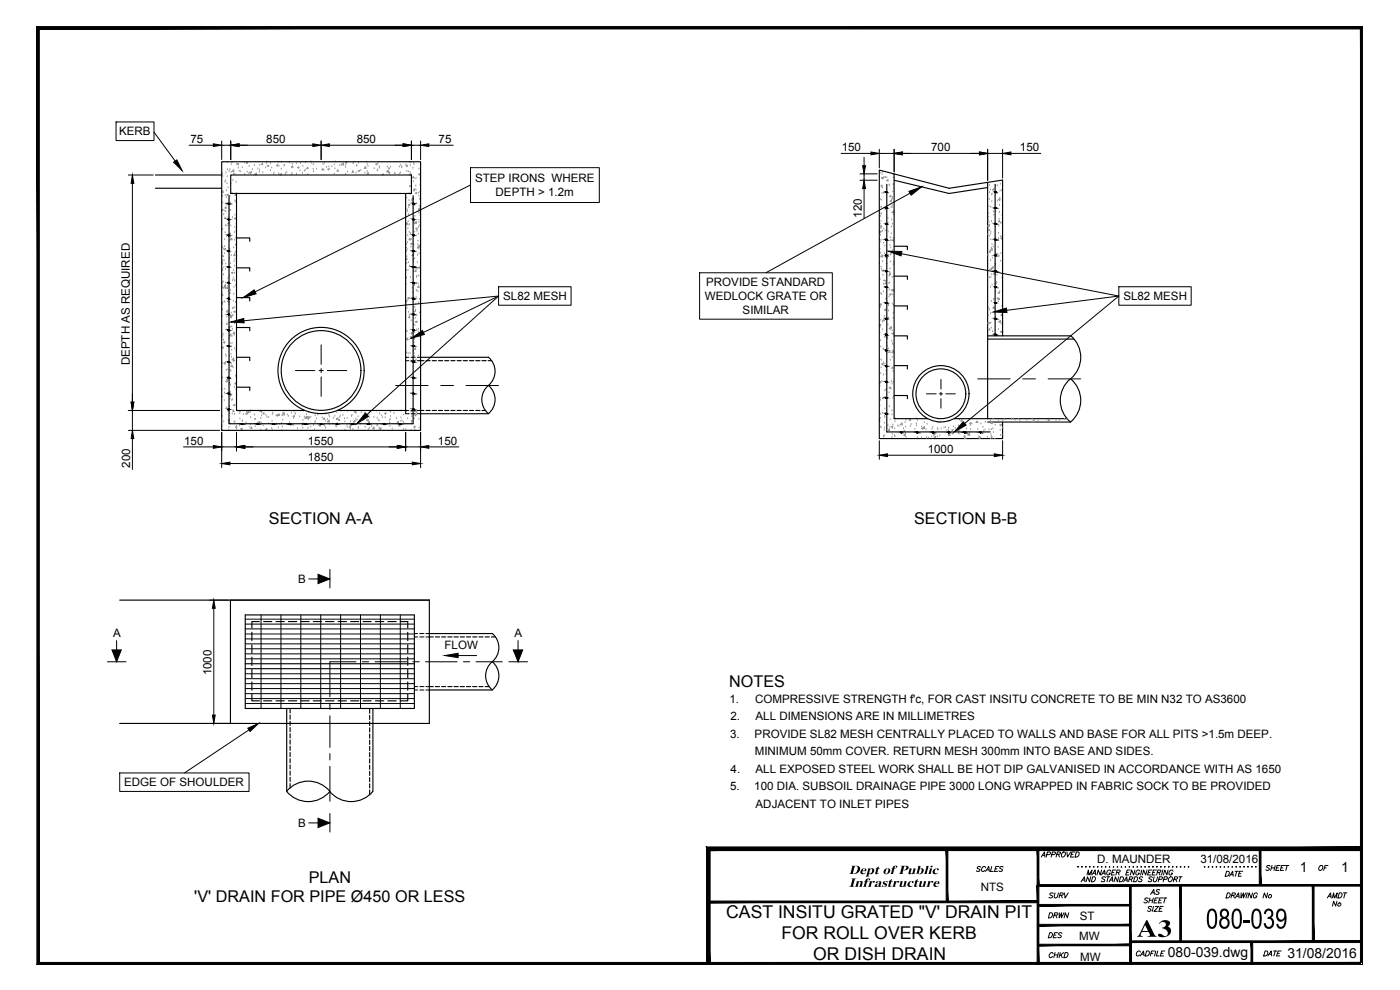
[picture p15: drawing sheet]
<svg xmlns="http://www.w3.org/2000/svg" width="420mm" height="297mm" viewBox="0 0 420 297" stroke-linecap="round" stroke-linejoin="round" font-family="sans-serif">
<defs><g id="words">
<text font-size="9.3" x="361.9" y="278.6">080-039</text>
<text font-size="8.9" x="341" y="281.1">A3</text>
<g font-size="5.3">
<text x="218" y="275.3">CAST INSITU GRATED &quot;V' DRAIN PIT</text>
<text x="234.5" y="281.7">FOR ROLL OVER KERB</text>
<text x="244.1" y="288.1">OR DISH DRAIN</text>
</g>
<g font-size="4.9">
<text x="80.7" y="157.1">SECTION A-A</text>
<text x="274.3" y="157.1">SECTION B-B</text>
<text x="218.8" y="206.1">NOTES</text>
<text x="92.7" y="265.1">PLAN</text>
<text x="58.3" y="270.6">'V' DRAIN FOR PIPE Ø450 OR LESS</text>
<text x="378.5" y="288.2">DATE</text>
</g>
<g font-size="4.8">
<text x="254.7" y="262.2">Dept of Public</text>
<text x="254.7" y="266.1">Infrastructure</text>
</g>
<g font-size="4.4">
<text x="311.5" y="258.2">APPROVED</text>
<text x="378.9" y="262.5">SHEET OF</text>
<text x="344.3" y="269.5">AS</text>
<text x="366.9" y="264.2">DATE</text>
<text x="314" y="270.6">SURV</text>
<text x="342.5" y="272">SHEET</text>
<text x="366.9" y="270.6">DRAWING No</text>
<text x="397.6" y="270.6">AMDT</text>
<text x="399" y="273">No</text>
<text x="313.6" y="276.6">DRWN</text>
<text x="313.6" y="282.6">DES</text>
<text x="314" y="288.6">CHKD</text>
</g>
<g font-size="4.2">
<text x="390.1" y="261.5">1</text>
<text x="402.5" y="261.5">1</text>
<text x="350.5" y="287.2">080-039.dwg</text>
<text x="386.4" y="287.4">31/08/2016</text>
</g>
<g font-size="3.5">
<text x="35.8" y="40.5">KERB</text>
<text x="57.2" y="42.9">75</text>
<text x="79.9" y="42.9">850</text>
<text x="107" y="42.9">850</text>
<text x="131.6" y="42.9">75</text>
<text x="252.6" y="45.4">150</text>
<text x="279.5" y="45.4">700</text>
<text x="306.1" y="45.4">150</text>
<text x="142.6" y="54.7">STEP IRONS WHERE</text>
<text x="148.7" y="58.9">DEPTH &gt; 1.2m</text>
<text x="258.6" y="65.3" transform="rotate(-90 258.6 65.3)">120</text>
<text x="211.9" y="85.9">PROVIDE STANDARD</text>
<text x="151" y="90.1">SL82 MESH</text>
<text x="211.5" y="90.1">WEDLOCK GRATE OR</text>
<text x="222.9" y="94.2">SIMILAR</text>
<text x="337.1" y="90.1">SL82 MESH</text>
<text x="38.9" y="109.6" transform="rotate(-90 38.9 109.6)">DEPTH AS REQUIRED</text>
<text x="55.3" y="133.4">150</text>
<text x="92.4" y="133.4">1550</text>
<text x="131.4" y="133.4">150</text>
<text x="278.4" y="135.9">1000</text>
<text x="39.1" y="140.3" transform="rotate(-90 39.1 140.3)">200</text>
<text x="92.4" y="138.4">1850</text>
<text x="89.5" y="175">B</text>
<text x="33.9" y="191.1">A</text>
<text x="154.4" y="191.1">A</text>
<text x="133.4" y="194.9">FLOW</text>
<text x="63.5" y="202.7" transform="rotate(-90 63.5 202.7)">1000</text>
<text x="218.9" y="210.8">1.</text>
<text x="226.6" y="210.8">COMPRESSIVE STRENGTH f'c, FOR CAST INSITU CONCRETE TO BE MIN N32 TO AS3600</text>
<text x="219.1" y="221.3">3.</text>
<text x="219.2" y="216">2.</text>
<text x="226.5" y="221.3">PROVIDE SL82 MESH CENTRALLY PLACED TO WALLS AND BASE FOR ALL PITS &gt;1.5m DEEP.</text>
<text x="226.8" y="216">ALL DIMENSIONS ARE IN MILLIMETRES</text>
<text x="226.5" y="226.5">MINIMUM 50mm COVER. RETURN MESH 300mm INTO BASE AND SIDES.</text>
<text x="219.3" y="231.8">4.</text>
<text x="226.8" y="231.8">ALL EXPOSED STEEL WORK SHALL BE HOT DIP GALVANISED IN ACCORDANCE WITH AS 1650</text>
<text x="37.3" y="235.9">EDGE OF SHOULDER</text>
<text x="219.1" y="237">5.</text>
<text x="226.4" y="237">100 DIA. SUBSOIL DRAINAGE PIPE 3000 LONG WRAPPED IN FABRIC SOCK TO BE PROVIDED</text>
<text x="226.8" y="242.3">ADJACENT TO INLET PIPES</text>
<text x="89.5" y="248.2">B</text>
<text x="329.3" y="259.1">D. MAUNDER</text>
<text x="360.2" y="259.1">31/08/2016</text>
<text x="294.4" y="267.5">NTS</text>
<text x="323.9" y="282">MW</text>
<text x="324" y="276.1">ST</text>
<text x="324.2" y="288.4">MW</text>
</g>
<text font-size="3.1" x="322.4" y="261.4">.............................</text>
</g></defs>
<!-- layer: HATCH -->
<g fill="none" stroke="#929292" stroke-width=".3">
<path d="M66.7 52.1h.1M66.8 58.9h.1M66.8 52.9h.1M66.9 57.3l.1 .4h-.4zM67.5 54.6h.1M67.6 58.7h.1M67.7 54.2h.1M67.8 51.9h.1M67.9 59.3h.1M68 57.2h.1M68.1 58.4l.4-.1-.1 .3zM68.1 55.1h.1"/>
<path d="M68.2 53h.1M68.2 50.9h.1M68.3 48.8h.1M68.4 56.4h.1M68.7 51.4h.1M69 58.9h.1M69 50.9h.1M69.2 55.1h.1M69.4 51.7h.1M69.4 48.5v.1M69.5 49.4h.1M69.6 58h.1"/>
<path d="M69.8 48.5l-.4 .1M69.8 54h.1M70.1 52.3h.1M70.1 50.9l.1 .6-.5-.1zM70.5 52.3h.1M70.8 58.3h.1M70.9 54.8h.1M71 58.1h.1M71 58.8h.1M71 58.1l-.5 .5 .5 .1M71.1 49.2h.1M71.1 49.2l.5-.1-.2 .4z"/>
<path d="M71.5 50.4h.1M71.8 51.4h.1M72.1 51.5h.1M72.7 50.3h.1M73.4 52.4h.1M73.4 48.9h.1M74.2 51.7h.1M74.3 49l-.1-.4-.3 .4h.4M74.7 52.1h.1M74.8 50h.1M75.3 51.6l-.4 .2M75.3 51.7l-.1 .3-.3-.2"/>
<path d="M75.5 51.7h.1M75.8 50.9h.1M76.4 49.7h.1M76.8 52.5l-.4-.1 .5-.5v.6M77.4 50.7h.1M77.9 51.7h.1M77.9 51h.1M78 49.6h.1M78.8 49l.1 .4h-.4zM78.9 51.8h.1M79.7 50.3h.1M80 49h.1"/>
<path d="M80.1 48.6h.1M80.2 49.8l.5-.2-.2 .4zM81.2 51.2h.1M81.2 49.1h.1M81.6 50.4h.1M82.1 52.3h.1M82.2 52h.1M83.3 49.4l.1 .4h-.4zM83.5 48.7h.1M83.6 52.1h.1M83.7 49.8h.1M84.3 52.5l-.3-.2 .4-.2-.1 .4"/>
<path d="M84.4 50.8h.1M84.5 48.7h.1M85.2 49.8h.1M85.3 49.6h.1M85.6 52.1h.1M86 51.8h.1M86.9 48.9h.1M87.5 52.5h.1M87.6 50.3h.1M87.7 52h.1M87.7 49.3h.1M87.8 49.8l.1 .4-.4-.1z"/>
<path d="M88.9 49.1h.1M89 52.3h.1M89.3 50.3l.4-.2-.1 .4zM90 51.3h.1M90.2 49h.1M90.8 52h.1M90.9 49.9h.1M91.3 51.4h.1M91.6 51.1h.1M91.7 48.8h.1M92.4 52.4h.1M92.4 50.2v.4h-.3z"/>
<path d="M93.3 48.6h.1M93.6 49.2h.1M94 50.8h.1M94.1 51.5h.1M94.1 49.4h.1M95 50.7h.1M96.9 50.6l.1 .4-.4-.1zM97 49.3h.1M97.2 51.2h.1M97.3 49h.1M98 50.2h.1M98.4 50.8l.4-.2-.1 .4z"/>
<path d="M98.7 50.1h.1M99.6 50h.1M100.3 49.5h.1M100.3 52.2h.1M100.5 50.6h.1M100.6 48.6h.1M101.4 51l.1 .4-.4-.1zM102 49.7h.1M102.4 49.5h.1M102.5 49.4l.5-.5 .1 .6zM103.7 52.3h.1M103.7 49.6h.1"/>
<path d="M103.7 48.7l.4-.1-.1 .4zM103.7 50.2h.1M104.3 51.7h.1M105.9 51.4h.1M105.9 51.4l.1 .3h-.4zM106 49.2h.1M106.1 48.8h.1M106.9 51.9h.1M107 49.8h.1M107.1 49.8h.1M107.5 51.3l.4-.2-.1 .4zM107.6 49h.1"/>
<path d="M108.3 51.2h.1M109.5 52h.1M109.8 50v.6l-.5-.1zM109.9 48.7h.1M110.2 51.4h.1M110.2 49.3h.1M110.4 49.9h.1M110.5 51.7l.1 .5-.4-.1zM112.3 50.6h.1M112.8 49.2l.4-.1-.1 .4zM113.2 51.3h.1M113.4 51h.1"/>
<path d="M113.5 48.9h.1M113.8 50h.1M113.9 50.4h.1M114.7 52.5l.3-.3 .1 .3M116.2 50.1h.1M116.5 51l.1 .6-.6-.1zM116.5 51.8l.5-.2-.1 .4zM116.6 50.6h.1M116.9 50.7h.1M117.2 50.2h.1M118.4 52.1h.1M118.6 52.1h.1"/>
<path d="M119.8 52.2h.1M119.9 50.1h.1M120.2 51.9h.1M120.3 49.6h.1M120.6 50.3h.1M120.6 50.1h.1M121.8 49.4h.1M121.9 49.8l.4-.2-.1 .4zM122 59.5h.1M122.1 51.4h.1M122.5 51.5h.1M122.8 58.1h.1"/>
<path d="M122.8 52.5l.5-.5v.5M122.9 56h.1M122.9 48.5v.1M123 51.8h.1M123.1 49.7h.1M123.1 58.3h.1M123.2 56h.1M123.3 48.5l-.4 .1M123.9 50.5h.1M124 54.5h.1M124.1 53v.4l-.3-.1zM124.1 56.9l.4-.2-.1 .4z"/>
<path d="M124.1 59.2v.6l-.5-.1zM124.2 49h.1M124.2 57.4h.1M124.2 49.4h.1M124.5 53.7h.1M124.8 55.8h.1M124.8 57h.1M124.9 53.5h.1M125 57.7v.4h-.3zM125.5 58h.1M125.6 52.3l.5-.2-.2 .4zM125.7 58.8h.1"/>
<path d="M125.8 50.8h.1M125.9 59.8h.1M126 57.7h.1M126.1 55.6h.1M126.1 53.8h.1M126.1 53.5h.1M264.2 59.9h.1M264.2 51.9h.1M264.4 56.1h.1M264.5 55.8h.1M264.6 53.5h.1M264.7 58h.1"/>
<path d="M264.7 52.3h.1M264.8 55.9h.1M264.8 56.4h.1M264.9 53.8h.1M264.9 53.2l.3 .2 .1-.3-.4 .1M265 51.7h.1M265.2 58h.1M265.7 53.3h.1M266.1 53.3h.1M266.5 53.9v.4l-.4-.1zM266.9 55.7h.1M266.9 55.5h.1"/>
<path d="M267.3 58.6l.1 .4h-.4zM267.5 60h.1M267.9 59.7h.1M267.9 59.2h.1M268 57.5h.1M268 55.4h.1M268.1 53.4h.1M268.1 52.5h.1M268.1 55.5h.1M268.2 56.6h.1M296.9 59.9h.1M297 57.8h.1"/>
<path d="M297 55.7h.1M297.2 57h.1M297.6 58.4h.1M297.8 58.2h.1M298.2 56.7l.1 .3h-.4zM298.5 57.8h.1M298.9 55.6h.1M299.3 58.1h.1M299.4 55.8h.1M299.7 59.8l.4-.1-.1 .3zM300 59.5h.1M300.1 57.4h.1"/>
<path d="M300.2 55.3h.1M300.6 57.1h.1M66.5 78.9l.2-.3 .1 .6h-.3M66.5 63l.5-.2-.2 .4zM66.7 76.9h.1M66.8 74.2h.1M66.8 68.9h.1M66.8 60.9h.1M66.9 78.3h.1M67 77h.1M67.1 64.4h.1M67.1 74.7h.1"/>
<path d="M67.2 74.7l.5-.1-.2 .3zM67.3 78.2h.1M67.3 76.1h.1M67.4 74h.1M67.4 65.6h.1M67.5 71.9h.1M67.5 63.3h.1M67.5 69.8h.1M67.6 67.7h.1M67.7 65.6h.1M67.8 63.5h.1M67.8 79.2h.1"/>
<path d="M67.8 62.1l.1 .4-.4-.1zM67.8 61.4h.1M68 71h.1M68.1 67.8h.1M68.4 61.2h.1M68.5 65.3h.1M68.7 66.8v.4h-.3l.3-.4M68.7 74.5h.1M68.8 72.3h.1M68.8 70.1l.4-.2-.1 .4zM68.9 77.6h.1M68.9 74.9h.1"/>
<path d="M68.9 66.9h.1M69 63.1h.1M69.1 60.8h.1M69.2 79.1h.1M69.2 71.1h.1M69.2 63.1h.1M69.2 71.9h.1M69.2 67.8h.1M69.4 71.9h.1M69.4 76.7h.1M69.5 71.6l.1 .3h-.4zM69.8 65.3h.1"/>
<path d="M70.1 74.4h.1M70.3 78.5h.1M70.3 65.5l.4-.1-.1 .4zM70.3 72.1h.1M70.4 79.9h.1M70.4 69.8h.1M70.4 76.3h.1M70.4 76.3l.1 .4h-.4zM70.5 68.3h.1M70.5 60.3h.1M70.5 77.8h.1M70.5 64.6h.1"/>
<path d="M70.6 75.7h.1M70.7 73.5h.1M70.7 60.6h.1M70.8 71.5h.1M70.9 69.4h.1M70.9 67.2h.1M71 65.1h.1M121.7 77.7l.5-.1-.2 .3-.3-.1M121.9 74.4h.1M122 73.3h.1M122 79.1h.1M122 67.5h.1"/>
<path d="M122 75.5h.1M122.1 77h.1M122.2 66.8v.4h-.3zM122.2 63h.1M122.2 74.9h.1M122.3 72.8h.1M122.3 63.5h.1M122.4 70.7h.1M122.4 68.6h.1M122.5 67.5h.1M122.5 66.5h.1M122.5 78.8h.1"/>
<path d="M122.5 61.5l.5-.2-.2 .4zM122.6 64.4h.1M122.7 62.3h.1M122.8 60.2h.1M122.8 69.7h.1M122.9 67.4h.1M122.9 79.9h.1M123 71.6l.1 .4-.3-.1zM123.2 70.1h.1M123.3 73.2l.4-.2-.1 .4zM123.3 74.1h.1M123.5 71.9h.1"/>
<path d="M123.6 60.3h.1M123.9 60.5h.1M124 76.7l-.1-.4-.3 .4h.4M124.1 78.6h.1M124.1 76.6h.1M124.2 76.3h.1M124.2 65.4h.1M124.2 73.4h.1M124.4 61.7h.1M124.4 67.2h.1M124.4 69.7h.1M124.4 77.7h.1"/>
<path d="M124.5 66.9h.1M124.5 64.9h.1M124.8 68.6l.4-.2-.1 .4zM124.9 61.1h.1M124.9 66.4l.1 .7-.6-.2zM125.2 69.4h.1M125.3 78.7h.1M125.3 76.6h.1M125.4 74.5h.1M125.4 73.4h.1M125.5 72.4h.1M125.5 70.3h.1"/>
<path d="M125.6 68.2h.1M125.7 66.1h.1M125.7 63.6h.1M125.7 66.8h.1M125.7 74.8h.1M125.8 64h.1M125.8 76.1h.1M125.8 73.6v.7l-.5-.1zM125.8 67.7h.1M125.8 61.9h.1M125.8 73.8h.1M125.8 62.5l.1 .3h-.4z"/>
<path d="M126.1 64.7h.1M126.2 62.4h.1M263.9 69.4l.1-.1 .1 .6h-.2M263.9 79h.1M264 71.9h.1M264 76.9h.1M264.1 69.5l.4-.2-.1 .4zM264.1 74.8h.1M264.1 76h.1M264.1 72.7h.1M264.1 67.2h.1M264.1 75.9h.1"/>
<path d="M264.1 67.9h.1M264.2 70.6h.1M264.2 64.9h.1M264.3 68.5h.1M264.4 62.2h.1M264.4 77l.5-.5v.6zM264.4 66.4h.1M264.4 72.1h.1M264.4 64.1h.1M264.5 64.3h.1M264.5 62.2h.1M264.6 67.7v.4h-.3z"/>
<path d="M264.6 60.1h.1M264.9 78.5h.1M264.9 69.4h.1M265.2 72.8v.1M265.2 68.7h.1M265.5 76.1h.1M265.5 73.8h.1M265.7 63h.1M265.7 77.3h.1M265.7 69.3h.1M266.2 77.4l.1-.2v.3M266.3 76.6l.4-.1-.1 .3z"/>
<path d="M266.5 65.5h.1M266.5 66.9h.1M266.6 69.6h.1M267.1 73.6h.1M267.1 60.3l.5-.1-.2 .4zM267.2 78.6h.1M267.2 71.3h.1M267.2 76.5h.1M267.3 74.4h.1M267.4 72.1h.1M267.4 72.3h.1M267.4 76.2h.1"/>
<path d="M267.4 62.2h.1M267.5 70.2h.1M267.6 68.1h.1M267.6 66h.1M267.7 63.9h.1M267.7 62.3h.1M267.8 61.7h.1M267.8 75.8h.1M267.8 75.2h.1M267.8 67.2h.1M267.8 72.1l.5-.2-.2 .4zM268.1 79.5h.1"/>
<path d="M268.1 71.5h.1M268.1 63.5h.1M268.2 64.4h.1M268.2 63.4l.1 .4-.4-.1zM268.3 78.7h.1M296.5 70.4h.1M296.5 76.6h.1M296.6 68.3h.1M296.6 69l.4-.2-.1 .4zM296.6 66.2h.1M296.7 64.1h.1M296.7 65.2h.1"/>
<path d="M296.8 62h.1M296.8 66.8h.1M296.9 70.9h.1M296.9 67.3l.1 .6-.6-.1zM297.2 75.2v.5l-.3-.1zM297.3 78.2h.1M297.3 70.2h.1M297.3 62.2h.1M297.3 71.9h.1M297.4 69.7h.1M297.5 74.4h.1M297.5 66.4h.1"/>
<path d="M297.7 60.5h.1M297.7 73.4h.1M297.7 74.5l.1 .6-.5-.1zM297.8 77.4h.1M298.1 74.1h.1M298.1 63.6h.1M298.1 64.4h.1M298.2 64.4h-.1M298.4 62.7h.1M298.6 79.9h.1M298.8 79.6h.1M298.8 71.6h.1"/>
<path d="M298.8 63.6h.1M298.8 76.1h.1M299.2 76v.3l-.4-.2M299.3 60.3h.1M299.5 76.3h.1M299.5 74.2h.1M299.6 72.1h.1M299.7 70h.1M299.7 71.6h.1M299.7 67.9h.1M299.8 65.8h.1M299.8 76.8h.1"/>
<path d="M299.9 63.7h.1M299.9 66.1l.1 .5-.4-.1zM300 61.6h.1M300 60.2h.1M300.2 66.9h.1M300.3 71h.1M300.3 78.4h.1M300.4 76.1h.1M300.4 71.5l.4-.2-.1 .4zM300.6 66.9h.1M300.7 64.7h.1M300.8 70.9l.1 .4h-.4z"/>
<path d="M66.5 97.2h.1M66.5 81l.3-.3v.4l-.3-.1M66.5 90.9l.3-.1-.1 .4-.2-.1M66.6 95.1h.1M66.7 92.9h.1M66.7 88.4h.1M66.7 84.9h.1M66.8 90.9h.1M66.8 86.2h.1M66.9 88.7h.1M67 86.6h.1M67 84.6h.1"/>
<path d="M67.1 82.4h.1M67.2 80.3h.1M67.3 90.6h.1M67.4 90.6h.1M67.6 85.8l.1 .7-.6-.2zM67.6 85.4l.1 .4h-.4zM67.7 80.8h.1M67.8 84.9h.1M67.9 86.4l.5-.2-.2 .4zM68 97.4h.1M68.1 95.1h.1M68.2 97.2h.1"/>
<path d="M68.4 86h.1M68.4 83.7h.1M68.4 93l.1 .7-.6-.1zM68.5 87.4h.1M68.5 90.2l.1 .4-.4-.1zM68.6 98.1l.5-.1-.2 .4zM68.7 91.5h.1M68.7 99.5h.1M68.9 98.9h.1M68.9 90.9h.1M68.9 82.9h.1M69.1 88.1h.1"/>
<path d="M69.2 95.1h.1M69.2 87.1h.1M69.2 95.1l.2-.2 .1 .4h-.4zM69.4 94h.1M69.5 81.8l.4-.1-.1 .4zM69.5 98.1h.1M69.7 94.9h.1M69.8 98.8h.1M69.8 92.6h.1M69.8 84.2h.1M69.8 96.7h.1M69.9 94.6h.1"/>
<path d="M70 92.5h.1M70 83.5h.1M70 90.4h.1M70.1 81.2h.1M70.1 88.3h.1M70.2 93.5l.4-.1-.1 .3zM70.2 86.2h.1M70.3 99.7v.4l-.3-.1zM70.3 84.1h.1M70.4 82h.1M70.4 97h.1M70.4 92.3h.1"/>
<path d="M70.4 84.3h.1M70.7 90.7h.1M70.8 85.7h.1M121.7 87.5h.1M121.8 85.4h.1M121.9 83.3h.1M121.9 99.5h.1M121.9 81.2h.1M122 83.5h.1M122 91.5h.1M122 90.2l.1 .4-.4-.1zM122.1 92.5h.1"/>
<path d="M122.2 99.5h.1M122.2 90.2h.1M122.4 89.5l.4-.2-.1 .4zM122.5 81.1h.1M122.5 89.7h.1M122.6 93.7h.1M122.8 94.7h.1M122.9 94.9l.1 .4h-.4zM123.2 83.3h.1M123.4 96.2h.1M123.8 90h.1M123.8 86.5h.1"/>
<path d="M123.8 99.7l.1 .4-.4-.1zM123.9 87.7h.1M123.9 84.9l.5-.2-.2 .4zM124.1 97.4h.1M124.1 81.4h.1M124.1 89.4h.1M124.2 80.7h.1M124.4 85.7h.1M124.4 93.7h.1M124.4 99.8h.1M124.5 92.2h.1M124.5 97.6h.1"/>
<path d="M124.6 95.5h.1M124.6 96.6l.5-.2-.1 .4zM124.7 93h.1M124.7 93.4h.1M124.8 91.3h.1M124.8 81.1l.1 .4-.4-.1 .3-.3M124.8 80.8h.1M124.9 89.2h.1M124.9 87.1h.1M125 85h.1M125 83.2h.1M125.1 82.9h.1"/>
<path d="M125.1 87.3h.1M125.1 98.9h.1M125.2 80.8h.1M125.2 96.7h.1M125.4 87.5h.1M125.5 80.3l.4-.2-.1 .4zM125.5 85.2h.1M125.5 99.6h.1M125.6 98.8h.1M125.7 82.8h.1M125.7 90.8h.1M125.7 85.8l.1 .4h-.4z"/>
<path d="M125.9 89.8h.1M126 93.9h.1M126.1 89.7h.1M126.2 92h.1M126.2 81.3v.1M263.9 97.5l.5-.2-.2 .4zM264.1 99.9h.1M264.1 91.9h.1M264.1 83.9h.1M264.1 98.1h.1M264.2 92.2h.1M264.4 96.1h.1"/>
<path d="M264.4 88.1h.1M264.4 80.1h.1M264.4 91.1l.1 .4h-.4zM264.5 88.3h.1M264.5 80.8h.1M264.7 81.2l.5-.2-.1 .4zM264.8 98.9h.1M264.9 96.7h.1M265 82.6h.1M265.1 87.6h.1M265.2 85.3h.1M265.3 95.9l.1 .3h-.4z"/>
<path d="M265.4 94.9h.1M265.4 84l-.2 .2 .6 .1v-.2M265.5 92.9l.4-.2-.1 .4-.3-.2M265.6 93.3h.1M265.6 85.3h.1M265.8 85.1h.1M265.8 89.7h.1M266.4 91l.1-.1 .1 .4M266.5 97.5h.1M266.6 95.4h.1M266.6 93.3h.1M266.6 91.7h.1"/>
<path d="M266.7 91.2h.1M266.7 95.8h.1M266.8 85.1h.1M266.8 89.1h.1M266.9 87h.1M266.9 82.8h.1M266.9 98.6l.5-.5v.6zM266.9 84.9h.1M267 88.3l.4-.1-.1 .3zM267 82.8h.1M267 81.9h.1M267.1 80.7h.1"/>
<path d="M267.2 98.7h.1M267.2 82l.1 .4h-.4zM267.5 87.2h.1M267.5 98.3h.1M267.7 87.1l.4-.3v.3zM267.8 99.2h.1M267.8 91.2h.1M267.8 83.2h.1M267.9 88.5h.1M268 95.5h.1M268 87.5h.1M268.1 94h.1"/>
<path d="M268.2 91.7h.1M268.3 82.7h.1M296.4 97l.5-.2-.2 .4zM296.6 94.8h.1M296.7 92.5h.1M297 83.3h.1M297 93h.1M297 98.6l.1 .4h-.4zM297 81.1h.1M297.1 97h.1M297.3 86.2h.1M297.3 94.2h.1"/>
<path d="M297.3 80.7l.4-.2-.1 .4zM297.3 96.9h.1M297.4 83.2h.1M297.5 82.4h.1M297.5 98.4h.1M297.5 90.4h.1M297.7 85.5h.1M297.9 99.5h.1M298 92.4l.4-.2-.1 .4zM298 80l.1 .4h-.4zM298.1 82.2l.5-.5v.6zM298.3 89.8h.1"/>
<path d="M298.3 92.3h.1M298.4 90h.1M298.7 95.2h.1M298.8 87.6h.1M298.8 95.6h.1M298.8 93.1h.1M298.9 84.8l.1 .3h-.4zM299.1 84.7h.1M299.2 82.6h.1M299.5 89.3v.2h-.3M299.5 86.5h.1M299.5 87.8l.5-.2-.2 .4z"/>
<path d="M299.6 90.6h.1M299.7 98.9h.1M299.7 96.6l.6-.5v.6zM299.8 89.9v-.4l-.3 .4h.4M300 89.8h.1M300 87.5h.1M300.2 99.5l.5-.2-.1 .5zM300.4 93.1h.1M300.5 97.2h.1M300.6 94.2l.1 .5-.4-.1 .4-.4M300.7 92h.1M300.7 83.3h.1"/>
<path d="M66.5 104.2l.1-.2 .1 .5-.2-.1M66.5 118.9l.2-.1-.1 .4M66.5 119.2h.1M66.6 110.2h.1M66.7 116.9h.1M66.7 108.9h.1M66.7 100.9h.1M66.7 113.4h.1M67 100.4h.1M67 104.5h.1M67.1 102h.1M67.1 102.7l.4-.2-.1 .4z"/>
<path d="M67.4 117.9h.1M67.5 116.8h.1M67.5 109.2v-.4l-.3 .3 .4 .1M67.7 108.8h.1M67.8 106.5h.1M67.8 114.4l.4-.2-.1 .4zM67.8 107h.1M67.9 111.1h.1M68.4 113.6v.3h-.3l.3-.3M68.4 111h.1M68.7 113.6h.1M68.8 117.7h.1"/>
<path d="M68.9 114.9h.1M68.9 106.9h.1M69 119.8h.1M69 117.7h.1M69.1 117.7h.1M69.1 115.4h.1M69.1 119.1h.1M69.1 111.1h.1M69.1 103.1h.1M69.2 115.6h.1M69.2 113.5h.1M69.2 118.3h.1"/>
<path d="M69.2 100.3l.1 .6-.5-.1zM69.2 118.3l.1 .4h-.4zM69.2 100.3h.1M69.3 111.4h.1M69.3 106.3h.1M69.3 109.8l.5-.1-.2 .3zM69.4 109.3h.1M69.4 104h.1M69.5 107.2h.1M69.5 105.1h.1M69.6 103h.1M69.7 100.9h.1"/>
<path d="M69.7 119.9h.1M70 110.4h.1M70 108.5h.1M70.1 107.5l.1 .5h-.6l.5-.5M70.3 100.6h.1M70.3 116.3h.1M70.4 108.3h.1M70.4 100.3h.1M70.4 104.6h.1M70.6 115.2h.1M70.7 112.9h.1M70.9 116.9h.1"/>
<path d="M71 103.8h.1M71 104.6v.2M71 115l-.1-.3-.4 .5h.5M71 105.2v.1M121.7 105.7l.3-.1-.1 .4-.2-.2M121.7 103.9h.1M121.8 101.7h.1M121.9 107.5h.1M122.4 101.4l.1 .6-.6-.1zM122.5 106.1h.1M123 106.1h.1M123.1 101.1l.5-.1-.2 .4z"/>
<path d="M123.4 101.4h.1M123.5 100h.1M123.5 100.3h.1M124.1 105.4h.1M124.1 108.1h.1M124.1 103.6h.1M124.2 106.1h.1M124.3 102.8h.1M124.3 103.9h.1M124.4 106.9h.1M124.4 101.7h.1M124.4 101.8h.1"/>
<path d="M124.7 104.5v.3h-.3zM124.8 108h.1M125.5 108.2h.3M125.6 106.8h.1M125.8 101.1h.1M264.1 115.9h.1M264.1 107.9h.1M264.1 119.5h.1M264.3 102.2h.1M264.3 114.4v.5l-.4-.1zM264.3 112.1h.1M264.3 104.1h.1"/>
<path d="M264.4 110.4h.1M264.5 108.1h.1M264.6 109.2l.4-.2-.1 .4zM264.7 114.5h.1M265 104.7h.1M265.1 108.8h.1M265.1 119.2l.1 .4h-.4zM265.2 112.5h.1M265.5 101.1h.1M265.5 117.3h.1M265.6 109.3h.1M265.6 101.3h.1"/>
<path d="M265.8 119.3h.1M265.8 117h.1M265.9 114.3h.1M265.9 111.3h.1M266 112.2h.1M266.2 105.9h.1M266.2 100.6v.4h-.4zM266.3 103.8h.1M266.3 101.5h.1M266.3 101.7h.1M266.4 104.5l.1 .2M266.8 117.9h.1"/>
<path d="M266.8 110h.1M266.8 116.3l.5-.1-.1 .4zM267 105.3l.1 .5-.4-.1zM267.2 108.1h.1M267.4 116.8h.1M267.5 114.5h.1M267.6 102.3h.1M267.7 100l.4-.1-.1 .4zM267.7 105.8l.5-.5 .1 .6zM267.7 105.4h.1M267.7 115.2h.1M267.7 107.2h.1"/>
<path d="M267.8 103.1h.1M267.9 110.1l.1 .4h-.4zM268 119.5h.1M268 111.5h.1M268 103.5h.1M268.1 114.7h.1M268.1 119h.1M66.5 127.8h.1M66.5 127.6v.2M66.7 124.9h.1M67.1 126.6h.1M67.3 120.2h.1"/>
<path d="M68.1 122.4h.1M68.4 123.4h.1M68.5 126.1l.4-.1-.1 .3zM68.7 129.1h.1M68.7 128.2h.1M68.7 126.8h.1M68.8 126.1h.1M68.8 124.1h.1M68.8 122.9h.1M68.9 121.9h.1M69.1 127.1h.1M69.6 120.2h.1"/>
<path d="M69.7 124.2h.1M70 121.6l.5-.2-.2 .4zM70.1 123l.1 .5-.4-.1zM70.3 126.6h.1M70.4 124.3h.1M70.5 126.7h.1M71 128.8h.1M71 127.8l.1 .4h-.4zM71.7 123.5h.1M71.9 127.8h.1M72 124.1h.1M72 125.7h.1"/>
<path d="M72.1 123.6h.1M72.2 128.7l.5-.2-.2 .4zM72.5 129.1h.1M72.7 126.3h.1M72.8 126.5h.1M73.1 124.4h.1M73.8 124.1l.4-.2-.1 .4zM73.9 126.9h.1M74 123.7h.1M74.4 123.8h.1M74.7 123.5v.3h-.3zM75 128.2h.1"/>
<path d="M75.1 127.4h.1M75.1 123.7h.1M75.2 125.3h.1M75.3 123.2h.1M75.6 128.2v.4l-.3-.1zM76.4 125.9h.1M76.4 124.5h.1M76.6 128.1h.1M76.7 125.8h.1M77.2 127h.1M77.5 126.6l.5-.1-.1 .3zM78.3 125.6h.1"/>
<path d="M78.3 129h.1M78.3 123.2l-.3 .2 .6 .1v-.3M78.3 123.3h.1M78.4 126.9h.1M78.5 124.8h.1M78.5 123.8h.1M79 127.7h.1M79.2 123.8l.1 .4h-.4zM79.8 124.6h.1M79.9 129h.1M80.1 128.6v.4h-.3zM80.1 125.2h.1"/>
<path d="M80.6 127.1h.1M80.6 125.2h.1M81.5 129.1h.2M81.6 128.6h.1M81.6 126.5h.1M81.7 124.3h.1M81.9 124h.1M82.9 124.6l.4-.2-.1 .4zM83 127.2h.1M83.2 124.8h.1M83.6 128.4h.1M83.7 124.2l.1 .4h-.4z"/>
<path d="M83.8 124.6h.1M84 127.3h.1M84.5 129.1h.1M84.6 127h.1M84.7 124.7h.1M84.7 128.2h.1M84.8 124.4l.5-.5v.6zM84.8 126.1h.1M84.9 124h.1M85.2 124.1h.1M86.2 124.5h.1M86.6 124.9h.1"/>
<path d="M86.8 127.2l-.2-.1 .5-.1-.1 .2M86.9 127.4h.1M86.9 126.7h.1M87.2 127.7h.1M87.4 127.4h.1M87.5 124h.1M88 127.7h.1M88.1 125.6h.1M88.2 123.5h.1M88.3 124.6v.4h-.3zM88.6 124.2h.1M89.3 128.7h.1"/>
<path d="M89.9 125.1h.1M90.7 127.6h.1M90.9 128.5h.1M90.9 127.1h.1M91 126.2h.1M91.2 123.3h.1M91.3 127.3h.1M91.3 125.2h.1M91.9 125.1l.5-.2-.1 .4zM92 124.4h.1M92 125l.1 .6-.6-.1zM92.4 128.5h.1"/>
<path d="M92.5 126h.1M92.6 123.7h.1M92.8 125l.1 .4h-.4zM93.2 128.1h.1M93.3 125.2h.1M94.1 127.7h.1M94.4 129h.1M94.5 126.8h.1M94.6 124.7h.1M94.6 126.5h.1M94.9 125.7h.1M95.4 124.5h.1"/>
<path d="M95.7 127.6l.5-.1-.2 .4zM96.1 127.9h.1M96.7 125.4h.1M97.2 127.6h.1M97.3 125.4l.1 .4h-.4zM97.5 127.9h.1M97.7 128.5h.1M97.7 126.4h.1M97.8 124.3h.1M98.3 125.9h.1M98.7 124.6h.1M98.7 126l.1 .6-.5-.1z"/>
<path d="M98.8 127.4h.1M98.9 125.1h.1M99.8 127.2h.1M100.1 125.5h.1M100.5 124.9h.1M100.8 128h.1M100.9 128h.1M101 125.9h.1M101 125.6l.5-.2-.2 .4zM101.1 123.8h.1M101.2 127.1h.1M101.8 125.8l.1 .4h-.4z"/>
<path d="M102 125.2h.1M102.1 124.8h.1M102.9 124.6h.1M103.4 125.7h.1M103.5 126.6h.1M103.5 129h.1M104.1 127.6h.1M104.2 125.5h.1M104.2 128.2h.1M104.3 123.4h.1M104.8 128.2l.4-.2-.1 .4zM105.1 128.8h.1"/>
<path d="M105.2 126.5h.1M105.5 127.1l.1 .5h-.6zM105.5 124.9h.1M105.6 124.6h.1M105.9 128.8h.1M106.4 126.2l.1 .4h-.4zM106.8 126.3h.1M106.8 125.8h.1M106.8 123.4l-.5 .1 .4 .3 .1-.4M106.9 124.1h.1M107.2 126h.1M107.4 127.1h.1"/>
<path d="M107.5 125.1h.1M107.5 128.5h.1M107.6 128.3h.1M108.4 123.8h.1M108.8 125.1h.1M109.2 126h.1M109.3 124h.1M109.6 128.2h.1M110.1 126.1l.5-.1-.2 .3zM110.2 126h.1M110.6 128.8h.1M110.6 126.7h.1"/>
<path d="M110.7 124.6h.1M110.9 123.5h.1M110.9 125.4h.1M110.9 126.6l.1 .4h-.4zM110.9 128.5h.1M111.5 128h.1M111.7 128.6l.6-.5v.6zM112.2 125.2h.1M113 123.3h.1M113.1 127.8h.1M113.2 125.5h.1M113.3 127.6h.1"/>
<path d="M113.5 126.1h.1M113.7 128.4h.1M113.8 126.3h.1M113.9 128.7l.4-.2-.1 .4zM113.9 124.2h.1M114.3 128.6h.1M114.5 124.7h.1M114.8 125.3h.1M115.3 127.1l.1-.1 .1 .4-.3-.1M115.4 124.1l.5-.2-.2 .4zM115.5 127.5h.1M115.6 125.4h.1"/>
<path d="M116.9 126.2h.1M117 126.9h.1M117 127.9h.1M117.1 125.8h.1M117.2 125h.1M117.2 123.7h.1M117.7 128.7h.1M118.2 124.1h.1M118.9 125.5h.1M119.5 127h.1M119.6 126.4l-.4 .2 .3 .2 .1-.3M120 127.4v.4h-.3z"/>
<path d="M120.3 126.4h.1M120.3 127.5h.1M120.3 125.4h.1M120.4 123.3h.1M120.6 126.3h.1M121.1 128.9h.1M121.1 126.8h.1M121.1 124.5h.1M121.8 128.9h.1M121.9 123.5h.1M122.3 125.7h.1M122.7 124.3h.1"/>
<path d="M123.1 129.1h.2M123.5 126.4h.1M123.5 127.1h.1M123.6 123.2l-.3 .2 .4 .1M123.6 125h.1M123.6 126.5h.1M123.6 123.2l.1 .3M124.3 125.7h.1M124.4 129h.1M124.5 127.8l.1 .4h-.4zM124.5 124.6l.5-.2-.2 .4zM124.7 123.2l-.3 .3 .6 .1-.1-.4"/>
<path d="M125.1 123.9h.1M125.7 125.8h.1M125.8 128.4h.1M263.9 126l.2 .5-.2-.1M263.9 125.4l.3-.1-.1 .4-.2-.1M264 123.9h.1M264.1 121.8h.1M264.3 128.1h.1M264.3 120.1h.1M264.3 124.3h.1M264.4 128.4h.1M264.8 124h.1"/>
<path d="M265.2 130.9h.1M265.2 131.2h.1M265.3 129h.1M265.4 130.7h.1M265.4 127h.1M265.5 128.4h.1M265.5 124.9h.1M265.5 122.7h.1M265.5 125.3h.1M266.5 127.7h.1M266.9 122h.1M266.9 128.7l.1 .4h-.4z"/>
<path d="M267.1 128.2h.1M267.2 125.9h.1M267.5 128l.5-.1-.2 .3zM267.7 124.5h.1M267.7 131.2h.1M267.7 123.2h.1M267.8 128.5h.1M267.8 130.4h.1M268 127.5h.1M268.5 130.7h.1M268.5 128.7h.1M268.6 131h.1"/>
<path d="M268.6 126.5h.1M268.7 125.7h.1M269.4 127.9h.1M269.8 127.8h.1M270.7 126.9l.1 .6-.6-.1zM271.2 128.7h.1M271.3 130.6l.4-.2-.1 .4zM271.4 130.6h.1M271.4 129.1l.1 .4h-.4zM271.6 126.8h.1M271.7 130.3h.1M271.8 129.9h.1"/>
<path d="M271.8 128.2h.1M271.9 126.1h.1M271.9 131.2h.1M272.8 126l.5-.2-.1 .4zM273.2 128h.1M273.4 127.4h.1M274.6 128.8h.1M275 129.9h.1M275 127.1h.1M275.1 127.7h.1M275.1 125.6h.1M275.3 131.3h.1"/>
<path d="M275.3 126.2h.1M276.6 128.1h.1M276.6 131.4h.1M276.6 128.5l.5-.1-.2 .3zM277.4 126.8h.1M277.4 127.9l.1 .6h-.5zM277.9 129h.1M278.1 131.3h.1M278.1 131.5h.1M278.2 127.3h.1M278.7 131.5h.1M279.6 131.1h.1"/>
<path d="M279.7 128.8h.1M279.9 128.2h.1M280.3 130.7h.1M280.4 131.1l.4-.2-.1 .4zM280.4 130l-.2 .3h.4l-.1-.2M281.3 128.6h.1M281.4 131.1h.1M281.5 129h.1M281.5 126.8h.1M282.1 130.8h.1M282.1 126.6h.2M282.4 128.7h.1"/>
<path d="M283.3 128.4h.1M283.7 128.3h.1M284.2 129h.1M284.6 130.6h.1M284.7 129.3h.1M284.7 128.5h.1M284.8 126.4h.1M285 130.3l.1 .4h-.4zM286 130.2h.1M286.1 128.1h.1M286.1 128.9l-.4 .1 .2 .2M286.1 128.9h.1"/>
<path d="M286.7 128.5h.1M287.6 130h.1M287.6 129.5h.1M287.7 127.7h.1M287.8 130.2h.1M287.9 128.1h.1M287.9 126h.1M288 129.4h.1M288.7 126v.3h-.3zM289.3 127.5h.1M289.5 131.6h.1M289.5 131.6l.4-.2-.1 .2"/>
<path d="M289.5 130.7l.1 .4h-.4zM289.8 127.4h.1M290 129.7h.1M290.1 128.7h.1M290.4 130.5l.5-.5 .1 .6zM291 127l.5-.2-.2 .4zM291.1 129.7h.1M291.2 127.6h.1M291.3 128.8h.1M291.7 127.2h.1M293.2 126.3l.1 .5-.4-.1zM293.4 128.8h.1"/>
<path d="M293.5 126.8h.1M293.7 131h.1M293.9 131.5h.1M294.1 131.1l.1 .4h-.4zM294.2 131.4h.1M294.4 127.2h.1M295 128.2h.1M295.2 129.4h.1M295.6 129h.1M295.7 126.7h.1M296.3 131.2h.1M296.8 129h.1"/>
<path d="M297.2 126.2h.1M297.3 126.5h.1M297.3 131.6l.4-.5 .1 .5M297.4 130.4h.1M297.5 131h.1M297.5 128.9h.1M297.6 126.8h.1M297.7 126.8l.1 .3h-.4zM298 128.7h.1M298.1 125.7h.1M298.1 129.8h.1M298.5 131.6h.1"/>
<path d="M298.7 127.6h.1M299.6 126.2h.1M300.1 127.5l.4-.1-.1 .3zM300.2 129.1h.1M300.3 130.7h.1M300.7 130.5h.1M300.8 128.4h.1M300.9 126.3h.1M301.4 125.9h.1M303.6 125.7h.1M304.1 125.9h.1M304.8 126h.1"/>
<path d="M305.6 125.6h.1M306.1 126.3h.1M308.2 126.2h.1M309.7 125.7h.1M310.3 126l.1 .6-.6-.1zM311.6 126.3h.1M313.9 126.6h.1M314.5 126l.4-.2-.1 .4zM314.9 126.5h.1M316.9 126.3h.1M317.9 126h.1M318.3 126.6h.1"/>
<path d="M319.5 125.8h.1M320.2 125.8h.1"/>
</g>
<!-- layer: LINES -->
<g fill="none" stroke="#000" stroke-width=".34">
<path d="M46.6 56.5h19.9M46.6 52.5h19.9M66.5 48.5h59.7v80.6h-59.7zM68.7 58.7v68.4h55.3v-68.4M71 58.1h-1.8v-5.6h54.3v5.6h-1.8M266.1 55.3v74.3h31.1M268.3 52.2v73.4h10.1M268.3 54.1l16.5 4 11.6-1.8M296.4 54.8v70.8M298.6 55.3v45.5M71 71.4h4v1M268.3 73.9h4v1"/>
<path d="M71 89.3h4v1M71 80.4h4v.9M71 98.3h4v.9M268.3 82.9h4v.9M268.3 91.8h4v1M71 107.2h4v1M71 116.2h4v1M126.2 107.2h20.4a5.5 5.5 0 0 1 0 8.4M126.2 108.2h1M127.9 108.2h1.2M129.7 108.2h1.3M131.6 108.2h1.2"/>
<path d="M133.5 108.2h1.2M135.3 108.2h1.3M137.2 108.2h1.2M139.1 108.2h1.2M140.9 108.2h1.3M142.8 108.2h1.2M144.6 108.2h1.3M146.1 116.1l.5-.4a5.5 5.5 0 0 1 0 8.4 5.5 5.5 0 0 1-.5-8zM146.5 108.2h1.1M268.3 118.7h4v.9M268.3 100.8h4v.9M268.3 109.7h4v1"/>
<path d="M296.4 100.8h24.9M296.4 101.7h25.9M300.9 100.8v-46.8l-16.1 2.5-20.9-5.5v80.6h37v-5M320.6 114.2l.7-.5a8.4 8.4 0 0 1 0 12.9 8.4 8.4 0 0 1-.7-12.4zM321.3 100.7a8.4 8.4 0 0 1 0 13M91.4 123.2h-20.4v-65.1h50.7v65.1h-20.4M126.2 123.2h1M126.2 124.1h20.4M127.9 123.2h1.2M129.7 123.2h1.3M131.6 123.2h1.2M133.5 123.2h1.2"/>
<path d="M135.3 123.2h1.3M137.2 123.2h1.2M139.1 123.2h1.2M140.9 123.2h1.2M142.8 123.2h1.2M144.6 123.2h1.1M286.4 125.6h33.9M296.4 126.6h24.9M35.9 180.1h92.9M73.6 184.5h50.8v28.1h-50.8zM73.6 199.2h50.8M75.6 189.7v2.5"/>
<path d="M75.6 193.4v2.5M75.6 197.2v2.5M77.8 186.5h-2.2v1.9M79.1 186.5h2.5M82.8 186.5h2.5M86.6 186.5h2.5M90.3 186.5h2.5M94 186.5h2.5M97.7 186.5h2.5M101.5 186.5h2.5M105.2 186.5h2.5M109 186.5h2.4"/>
<path d="M112.7 186.5h2.5M116.4 186.5h2.5M120.1 186.5h2.3v1.9M122.4 189.7v2.5M122.4 193.4v2.5M122.4 197.2v2.5M128.8 180.1h-59.6v37M128.8 180.1v37h-92.9M128.8 191.1h1.2M128.8 190.1h18.9M130.7 191.1h1.2M132.5 191.1h1.3"/>
<path d="M134.4 191.1h1.3M136.3 191.1h1.2M138.1 191.1h1.3M140 191.1h1.3M141.9 191.1h1.2M143.7 191.1h1.3M145.6 191.1h1.2M147.5 191.1h1.2M147.7 198.5a5.5 5.5 0 0 0 0 8.5M147.7 190.1a5.5 5.5 0 0 1 0 8.4M147.7 198.5a5.5 5.5 0 0 1 0 8.5M73.6 200.6h50.8"/>
<path d="M75.6 208.3v2h2.2M75.6 200.9v2.5M75.6 204.6v2.5M79.1 210.3h2.5M82.8 210.3h2.5M86 212.6v24.9a8.4 8.4 0 0 0 12.9 0 8.4 8.4 0 0 0 13 0M86.6 210.3h2.5M87.1 212.6v1.3M87.1 214.6v1.2M87.1 216.4v1.3M87.1 218.3v1.3M90.3 210.3h2.5"/>
<path d="M94 210.3h2.5M97.7 210.3h2.5M101.5 210.3h2.5M105.2 210.3h2.5M109 210.3h2.4M110.9 212.6v1.4M110.9 214.6v1.3M110.9 216.5v1.2M110.9 218.4v1.2M111.9 212.6v24.9M112.7 210.3h2.5M116.4 210.3h2.5"/>
<path d="M122.4 208.3v2h-2.3M122.4 200.9v2.5M122.4 204.6v2.5M128.8 206h1.2M128.8 207h18.9M130.7 206h1.2M132.5 206h1.3M134.4 206h1.3M136.3 206h1.2M138.1 206h1.3M140 206h1.3M141.8 206h1.3"/>
<path d="M143.7 206h1.3M145.6 206h1.2M86 237.4a8.4 8.4 0 0 1 13 0M87.1 220.1v1.3M87.1 222v1.3M87.1 223.9v1.2M87.1 225.8v1.2M87.1 227.6v1.3M87.1 229.5v1.2M87.1 231.4v1.2M87.1 233.2v1.3M87.1 235.1v1.3"/>
<path d="M110.9 220.2v1.3M110.9 222.1v1.3M110.9 224v1.2M110.9 225.8v1.3M110.9 227.7v1.3M110.9 229.6v1.2M110.9 231.5v1.2M110.9 233.3v1.2M110.9 235.2v1.2M110.9 237v1.5"/>
<circle cx="266" cy="57.7" r=".11"/>
<circle cx="298.8" cy="57.7" r=".11"/>
<circle cx="68.6" cy="65.9" r=".11"/>
<circle cx="68.6" cy="61.1" r=".11"/>
<circle cx="68.6" cy="70.6" r=".11"/>
<circle cx="68.6" cy="75.3" r=".11"/>
<circle cx="124.1" cy="70.6" r=".11"/>
<circle cx="124.1" cy="75.3" r=".11"/>
<circle cx="124.1" cy="65.8" r=".11"/>
<circle cx="124.1" cy="61.1" r=".11"/>
<circle cx="266" cy="76.6" r=".11"/>
<circle cx="266" cy="62.4" r=".11"/>
<circle cx="266" cy="71.9" r=".11"/>
<circle cx="266" cy="67.1" r=".11"/>
<circle cx="298.8" cy="71.9" r=".11"/>
<circle cx="298.8" cy="67.1" r=".11"/>
<circle cx="298.8" cy="62.4" r=".11"/>
<circle cx="298.8" cy="76.6" r=".11"/>
<circle cx="68.6" cy="84.8" r=".11"/>
<circle cx="68.6" cy="99.1" r=".11"/>
<circle cx="68.6" cy="94.3" r=".11"/>
<circle cx="68.6" cy="80.1" r=".11"/>
<circle cx="68.6" cy="89.6" r=".11"/>
<circle cx="124.1" cy="80.1" r=".11"/>
<circle cx="124.1" cy="84.8" r=".11"/>
<circle cx="124.1" cy="89.6" r=".11"/>
<circle cx="124.1" cy="99.1" r=".11"/>
<circle cx="124.1" cy="94.3" r=".11"/>
<circle cx="266" cy="86.1" r=".11"/>
<circle cx="266" cy="95.6" r=".11"/>
<circle cx="266" cy="81.4" r=".11"/>
<circle cx="266" cy="90.9" r=".11"/>
<circle cx="298.8" cy="95.6" r=".11"/>
<circle cx="298.8" cy="90.9" r=".11"/>
<circle cx="298.8" cy="81.4" r=".11"/>
<circle cx="298.8" cy="86.1" r=".11"/>
<circle cx="68.6" cy="103.8" r=".11"/>
<circle cx="68.6" cy="113.3" r=".11"/>
<circle cx="68.6" cy="108.6" r=".11"/>
<circle cx="68.6" cy="118.1" r=".11"/>
<circle cx="96.4" cy="111.2" r="12"/>
<circle cx="96.4" cy="111.2" r="12.9"/>
<circle cx="124.1" cy="108.6" r=".11"/>
<circle cx="124.1" cy="113.3" r=".11"/>
<circle cx="124.1" cy="103.8" r=".11"/>
<circle cx="124.1" cy="118.1" r=".11"/>
<circle cx="266" cy="109.9" r=".11"/>
<circle cx="266" cy="100.4" r=".11"/>
<circle cx="266" cy="105.1" r=".11"/>
<circle cx="266" cy="114.6" r=".11"/>
<circle cx="266" cy="119.4" r=".11"/>
<circle cx="282.4" cy="118.1" r="8.4"/>
<circle cx="282.4" cy="118.1" r="7.5"/>
<circle cx="298.8" cy="100.4" r=".11"/>
<circle cx="68.6" cy="122.8" r=".11"/>
<circle cx="72.6" cy="127.2" r=".11"/>
<circle cx="77.4" cy="127.2" r=".11"/>
<circle cx="82.1" cy="127.2" r=".11"/>
<circle cx="86.8" cy="127.2" r=".11"/>
<circle cx="91.6" cy="127.2" r=".11"/>
<circle cx="96.4" cy="127.2" r=".11"/>
<circle cx="101.1" cy="127.2" r=".11"/>
<circle cx="105.8" cy="127.2" r=".11"/>
<circle cx="110.6" cy="127.2" r=".11"/>
<circle cx="115.3" cy="127.2" r=".11"/>
<circle cx="120.1" cy="127.2" r=".11"/>
<circle cx="124.1" cy="122.8" r=".11"/>
<circle cx="266" cy="124.1" r=".11"/>
<circle cx="270.5" cy="129.7" r=".11"/>
<circle cx="275.3" cy="129.7" r=".11"/>
<circle cx="280" cy="129.7" r=".11"/>
<circle cx="284.7" cy="129.7" r=".11"/>
<circle cx="289.5" cy="129.7" r=".11"/>
<circle cx="294.3" cy="129.7" r=".11"/>
</g>
<g fill="none" stroke="#000" stroke-width=".3">
<path d="M141.2 50.3h38.7v10.5h-38.7zM88.7 111.2h5.8M95.7 111.2h1.3M96.4 103.5v5.8M96.4 110.6v1.2M96.4 113.1v5.8M98.2 111.2h5.9M118.7 115.7h9.8M121.7 108.2h1M121.7 107.2h1M123.3 108.2h1.3M123.3 107.2h1.3"/>
<path d="M125.2 108.2h1M125.2 107.2h1M132.3 115.7h3.8M139.9 115.7h9.7M278 118.2h3M281.9 118.2h1M282.4 113.8v2.9M282.4 117.7v.9M282.4 119.6v2.9M283.8 118.2h2.9M293.4 113.7h9.8M306.9 113.7h3.9"/>
<path d="M314.6 113.7h9.7M122.7 123.2h-1v.9h1M123.3 123.2h1.3M123.3 124.1h1.3M125.2 123.2h1M125.2 124.1h1M73.6 188.7h50.8M73.6 190.2h50.8M73.6 191.7h50.8M73.6 193.2h50.8M73.6 194.7h50.8M73.6 196.2h50.8"/>
<path d="M73.6 197.7h50.8M73.6 187.3h50.8M73.6 185.8h50.8M78.3 184.5v28.1M84.3 184.5v28.1M90.3 184.5v28.1M96.3 184.5v28.1M102.2 184.5v28.1M106.8 198.6h-7.8v10.5M108.2 184.5v28.1M108.7 198.6h1.9M112.6 198.6h9.4"/>
<path d="M114.2 184.5v28.1M120.1 184.5v28.1M123.9 198.6h1.9M124.4 190.1h.9M124.4 191.1h.9M126 190.1h1.2M126 191.1h1.2M127.7 198.6h9.5M127.8 190.1h1M127.8 191.1h1M139.1 198.6h1.9M142.9 198.6h7.8"/>
<path d="M73.6 202.2h50.8M73.6 203.6h50.8M73.6 205.1h50.8M73.6 206.6h50.8M73.6 208.1h50.8M73.6 209.6h50.8M73.6 211.1h50.8M99 211v1.9M99 214.8v9.5M124.4 207h.9M124.4 206h.9M126 207h1.2"/>
<path d="M126 206h1.2M127.8 207h1M127.8 206h1M99 226.1v1.9M99 229.9v10.5M376.9 260v.2zM361.4 260.1h.2zM362.6 260.1h.2zM363.8 260.1h.2zM364.9 260.1h.3z"/>
</g>
<!-- layer: DIMS -->
<g fill="none" stroke="#000" stroke-width=".3">
<path d="M38.5 52.5h7.5M39.7 55v65.7M56.8 43.6h7.2M66.5 42.3v5.6M66.5 43.6h2.7M69.2 42.3v5.6M71.7 43.6h22.2M96.4 42.3v5.6M98.8 43.6h22.2M123.5 43.6h2.7M123.5 42.3v5.6M126.2 42.3v5.6"/>
<path d="M128.7 43.6h7.3M252.4 46h9M258.1 52.2h5.2M258.1 54.1h5.2M259.3 47.2v2.5M259.3 52.2v1.9M259.3 56.6v8.9M263.9 44.8v5.6M263.9 46h4.4M268.3 44.8v6.8M270.8 46h23.1M296.4 46h4.5"/>
<path d="M296.4 44.8v9.3M300.9 44.8v8.6M303.4 46h9M38.5 123.2h27.4M38.5 129.1h27.4M39.7 123.2v5.9M39.7 131.6v9.3M55.1 134.1h8.9M66.5 129.7v10.6M66.5 134.1h4.5M69 139.1h54.7M71 129.7v5.6"/>
<path d="M73.5 134.1h45.7M121.7 134.1h4.5M121.7 129.7v5.6M126.2 129.7v10.6M128.7 134.1h9M263.9 132.2v5.6M266.3 136.6h32.1M300.9 132.2v5.6M92.7 173.7h2.7M99 170.8v5.6M32.2 198.6h5.6M35 192.2v2.8"/>
<path d="M62.9 180.1h5.6M64.2 182.5v32.1M152.7 198.6h5.6M155.5 192.2v2.8M62.9 217.1h5.6M92.7 246.9h2.7M99 244.1v5.6"/>
</g>
<g fill="#000" stroke="#000" stroke-width=".3">
<path d="M39.7 52.5l.5 2.5h-.8zM64 43.2l2.5 .4-2.5 .4zM69.2 43.6l2.5-.4v.8zM93.9 43.2l2.5 .4-2.5 .4zM96.4 43.6l2.4-.4v.8zM121 43.2l2.5 .4-2.5 .4zM126.2 43.6l2.5-.4v.8zM258.9 49.7h.8l-.4 2.5zM259.3 54.1l.4 2.5h-.8zM261.4 45.6l2.5 .4-2.5 .5zM268.3 46l2.5-.4v.9zM293.9 45.6l2.5 .4-2.5 .5z"/>
<path d="M300.9 46l2.5-.4v.9zM39.4 120.7h.8l-.5 2.5zM39.7 129.1l.5 2.5h-.8zM64 133.7l2.5 .4-2.5 .4zM66.5 139.1l2.5-.4v.8zM71 134.1l2.5-.4v.8zM119.2 133.7l2.5 .4-2.5 .4zM123.7 138.7l2.5 .4-2.5 .4zM126.2 134.1l2.5-.4v.8zM263.9 136.6l2.4-.4v.8zM298.4 136.2l2.5 .4-2.5 .4zM95.4 172.3l3.6 1.4-3.6 1.4z"/>
<path d="M33.6 195h2.8l-1.4 3.6zM64.2 180.1l.4 2.4h-.9zM154 195h2.9l-1.4 3.6zM63.7 214.6h.9l-.4 2.5zM95.4 245.5l3.6 1.4-3.6 1.4z"/>
</g>
<!-- layer: TEXT -->
<g fill="none" stroke="#000" stroke-width=".3">
<path d="M34.8 36.6h11.4v5.6h-11.4zM46.2 39.6l6.4 8.7M141.2 55.5l-64.6 32.1M273.1 58l-43.2 23.8M270.5 76.1l65.3 12.7M149.6 86h21.8v5.6h-21.8zM149.6 88.8l-76.4 7.4M149.6 88.8l-22.5 11M149.6 88.8l-39.5 35.6M210 81.8h39.8v14h-39.8zM335.8 86h21.7v5.6h-21.7zM335.8 88.8l-33.7 4.3"/>
<path d="M335.8 88.8l-46.3 38.3M137.5 196.7h5.6M74.7 219l-19.3 12.9M35.9 231.9h38.8v5.6h-38.8zM297.6 260l-.3 1.5h.8M299.8 260h-.9l-.4 1.5h.9M294.3 260.2a.53 .53 0 0 0-.6-.2 .53 .53 0 0 0-.3 .6l.6 .2a.51 .51 0 0 1-.3 .7 .51 .51 0 0 1-.6-.2M295.8 260.4a.71 .71 0 0 0-1-.2 .71 .71 0 0 0-.2 .9l.2 .4 .8-.4M295.8 261.5l.9-1.5 .2 1.5M296.1 261h.7M298.6 260.7h.6M301.1 260.2a.51 .51 0 0 0-.7-.2 .51 .51 0 0 0-.3 .6l.7 .2v.5l-.4 .2-.6-.2"/>
<path d="M324.5 264.6l.9-1.5 .2 1.5M324.8 264h.7M326.2 262.5l.4-1.5 .2 1.5 .9-1.5-.4 1.5M327.3 263.1l-.3 1.5-.6-1.5-.4 1.5M327.7 262.5l1-1.5 .1 1.5M327.9 263.1h.5a.88 .88 0 0 1 .2 1.1 .88 .88 0 0 1-1.1 .4zM330.6 262.5l.9-1.5 .2 1.5M330.6 261l-.4 1.5-.6-1.5-.4 1.5M331.8 263.3l-.6-.2-.5 .3 .8 .7a.61 .61 0 0 1-1 .2M332.1 263.1h1M332.6 263.1l-.4 1.5M332.9 264.6l.9-1.5 .2 1.5"/>
<path d="M333.2 264h.7M333.3 261.4a.58 .58 0 0 0-.6-.3 .58 .58 0 0 0-.5 .5l-.1 .6a.55 .55 0 0 0 .6 .3 .55 .55 0 0 0 .5-.5h-.4M334.8 261h-.9l-.4 1.5h1M335.1 261.8l.8-.1 .3-.5-.9-.2-.4 1.5M335.6 261.8l.3 .7M335.7 263.1l-.3 1.5-.6-1.5-.5 1.5M336.3 263.1h.5a.9 .9 0 0 1 .2 1.1 .9 .9 0 0 1-1.1 .4zM337.2 264.6l.9-1.5 .2 1.5M337.6 264h.7M338.9 263.8l.9-.1 .2-.5-.9-.1-.4 1.5M339.2 261h-.9l-.5 1.5h1M339.4 263.8l.3 .8"/>
<path d="M340.6 263.1h.5a.88 .88 0 0 1 .1 1.1 .88 .88 0 0 1-1 .4zM340.6 261l-.4 1.5-.6-1.5-.4 1.5M342.1 261.4a.6 .6 0 0 0-.7-.3 .6 .6 0 0 0-.5 .5v.4a.53 .53 0 0 0 .5 .6 .53 .53 0 0 0 .5-.6h-.3M342.7 261l-.4 1.5M342.9 263.3l-.3-.2-.6 .2v.3l.7 .4-.2 .5-.8-.2M344.2 261l-.4 1.5-.6-1.5-.4 1.5M345.7 261h-.9l-.4 1.5h.9M345.8 263.3l-.2-.2-.7 .2-.1 .3 .8 .4-.2 .5-.8-.2M346.4 263.1l-.3 1 .3 .5 .6-.3 .4-1.2M347.1 261h-1l-.3 1.5h.9M347.3 261.8l.9-.1 .2-.5-.9-.2-.4 1.5M347.8 263.8h.8l.3-.6-.9-.1-.4 1.5"/>
<path d="M347.8 261.8l.3 .7M349 261l-.4 1.5M349.2 263.8h.9l.2-.6-.9-.1-.3 1.5M350.5 261l-.3 1.5-.6-1.5-.4 1.5M350.8 263.4l.8-.3a.79 .79 0 0 1 .1 1 .79 .79 0 0 1-1 .2zM352 261.4a.6 .6 0 0 0-.6-.3 .6 .6 0 0 0-.5 .5l-.1 .4a.53 .53 0 0 0 .5 .6 .53 .53 0 0 0 .6-.6h-.4M352.3 263.8l.9-.1 .2-.5-.9-.1-.4 1.5M352.8 263.8l.3 .8M353.8 263.1h1M354.3 263.1l-.4 1.5M342.2 286.8l1-1.5 .2 1.5M342.3 285.7a.6 .6 0 0 0-.7-.3 .6 .6 0 0 0-.5 .5l-.1 .6 .3 .3 .7-.3"/>
<path d="M342.5 286.3h.8M344.1 285.3h.5a.89 .89 0 0 1 .2 1.2 .89 .89 0 0 1-1.1 .3zM345.4 286.1h.6M346.5 285.3h-.9l-.4 1.5M346.9 285.3l-.4 1.5M347.5 285.3l-.5 1.5h.9M348.5 286.1h.5M349.6 285.3h-1l-.3 1.5h.9"/>
</g>
<path d="M52.1 48.7l1-.7 1.5 3.2zM272.8 57.4l3.8-1.3-3.1 2.5zM266.6 75.4l4.1 .1-.3 1.3zM69.2 96.6l3.9-1 .2 1.3zM73 89.3l3.3-2.3 .6 1.2zM298.2 93.6l3.8-1.2 .2 1.4zM123.5 101.5l3.3-2.3 .6 1.1zM109.7 123.9l.9 1-3.5 2.2zM289.1 126.5l.8 1.1-3.5 2zM133.5 196.7l4-.7v1.3zM74.4 218.5l3.2-1.4-2.6 2.4z" fill="#000" stroke="#000" stroke-width=".3"/>
<!-- layer: LINES -->
<g fill="#000" stroke="#000" stroke-width=".3">
<path d="M265.9 57.8h.2zM298.7 57.8h.2zM124 61.2h.2zM124 66h.2zM124 70.7h.2zM124 75.5h.2zM265.9 62.5h.2zM265.9 67.2h.2zM265.9 76.7h.2zM298.6 71.9h.3zM298.7 72h.2zM298.7 76.6h.2z"/>
<path d="M298.7 71.8h.2zM68.6 99.2h.1zM68.6 80.2h.1zM68.6 84.9h.1zM68.6 89.7h.1zM124 99.2h.2zM124 80.2h.2zM124 94.5h.2zM124 84.9h.2zM124 89.7h.2zM265.9 81.5h.2zM265.9 86.2h.2z"/>
<path d="M265.9 91h.2zM298.6 95.7h.3zM298.7 81.3h.2zM298.7 86.2h.2zM298.7 91h.2zM298.7 95.6h.2zM68.6 103.9h.1zM68.6 108.7h.1zM68.6 113.4h.1zM124 118.2h.2zM124 103.9h.2zM124 108.7h.2z"/>
<path d="M124 113.4h.2zM265.9 105.3h.2zM265.9 110h.2zM265.9 114.7h.2zM265.9 100.5h.2zM68.6 123h.1zM72.5 127.4h.2zM77.3 127.1h.2zM82 127.1h.2zM86.7 127.3h.3zM86.8 127.1h.1zM101 127.1h.2z"/>
<path d="M101 127.4h.2zM105.8 127.4h.1zM110.5 127.2h.2zM110.5 127.4h.2zM124 123h.2zM265.9 124.2h.2zM270.5 129.8h.1zM275.2 129.6h.2zM275.2 129.9h.2zM279.9 129.6h.2zM279.9 129.9h.2zM284.7 129.7h.2z"/>
<path d="M284.7 129.9h.1zM289.4 129.8h.2zM289.4 129.6h.2z"/>
<path d="M265.9 57.6h.2zM265.9 57.6h.2zM265.9 57.6h.2zM265.9 57.6h.2zM265.9 57.6h.2zM265.9 57.6h.2zM265.9 57.6h.2zM265.9 57.6h.2z"/>
<path d="M265.9 57.6h.2zM265.9 57.6h.2zM265.9 57.6h.2zM265.9 57.6h.2z"/>
<path d="M265.9 57.7l.2 .1zM265.9 57.7l.2 .1zM265.9 57.8h.2zM265.9 57.8h.2z"/>
<path d="M265.9 57.8h.2zM265.9 57.8h.2zM265.9 57.8h.2zM265.9 57.8h.2z"/>
<path d="M265.9 57.6h.2zM265.9 57.6h.2zM265.9 57.6h.2zM265.9 57.6h.2z"/>
<path d="M265.9 57.6l.2 .1zM265.9 57.6l.2 .1zM265.9 57.7h.2zM265.9 57.7h.2z"/>
<path d="M265.9 57.7h.2zM265.9 57.7h.2zM265.9 57.7h.2zM265.9 57.7h.2zM265.9 57.7h.2zM265.9 57.7h.2zM265.9 57.7h.2zM265.9 57.7h.2z"/>
<path d="M298.7 57.8h.2zM298.7 57.8h.2zM298.7 57.8h.2zM298.7 57.8h.2zM298.7 57.8h.2z"/>
<path d="M298.7 57.6h.2zM298.7 57.6h.2zM298.7 57.6h.2zM298.7 57.6h.2zM298.7 57.6h.2zM298.7 57.6h.2z"/>
<path d="M298.7 57.6h.2zM298.7 57.6h.2zM298.7 57.6h.2zM298.7 57.6h.2z"/>
<path d="M298.7 57.6h.2zM298.7 57.6h.2zM298.6 57.6h.3zM298.6 57.6h.3zM298.6 57.6h.3zM298.6 57.6h.3zM298.6 57.6h.3zM298.6 57.6h.3z"/>
<path d="M298.6 57.6l.3 .1zM298.6 57.6l.3 .1zM298.6 57.7h.3zM298.6 57.7h.3z"/>
<path d="M298.6 57.7h.3zM298.6 57.7h.3zM298.6 57.7h.3zM298.6 57.7h.3z"/>
<path d="M298.6 57.7h.3zM298.6 57.7h.3zM298.7 57.7h.2zM298.7 57.7h.2z"/>
<path d="M298.7 57.7l.2 .1zM298.7 57.7l.2 .1zM298.7 57.8h.2zM298.7 57.8h.2z"/>
<path d="M68.6 61l.1 .1zM68.6 61l.1 .1zM68.5 61.1h.2zM68.5 61.1h.2zM68.5 61.1h.2zM68.5 61.1h.2z"/>
<path d="M68.6 65.8h.1zM68.6 65.8h.1zM68.5 65.8h.2zM68.5 65.8h.2zM68.5 65.8h.2zM68.5 65.8h.2z"/>
<path d="M68.6 75.3h.1zM68.5 75.3h.2zM68.5 75.3h.2zM68.5 75.3h.2z"/>
<path d="M68.6 70.5h.1zM68.6 70.5h.1zM68.5 70.5h.2zM68.5 70.5h.2z"/>
<path d="M68.5 61.1h.2zM68.5 61.1h.2z"/>
<path d="M68.5 61.1h.2zM68.5 61.1h.2zM68.5 61.1h.2zM68.5 61.1h.2z"/>
<path d="M68.5 61.1l.2 .1zM68.5 61.1l.2 .1zM68.5 61.2h.2zM68.5 61.2h.2zM68.5 61.2h.2zM68.5 61.2h.2z"/>
<path d="M68.5 61.2h.2zM68.5 61.2h.2z"/>
<path d="M68.5 65.8h.2zM68.5 65.8h.2z"/>
<path d="M68.5 65.8l.2 .1zM68.5 65.8l.2 .1zM68.5 65.9h.2zM68.5 65.9h.2z"/>
<path d="M68.5 65.9h.2zM68.5 65.9h.2zM68.5 65.9h.2zM68.5 65.9h.2z"/>
<path d="M68.5 65.9l.2 .1zM68.5 65.9l.2 .1z"/>
<path d="M68.5 66h.2zM68.5 66h.2z"/>
<path d="M68.5 75.3h.2zM68.5 75.3h.2zM68.5 75.3h.2zM68.5 75.3h.2z"/>
<path d="M68.5 75.3l.2 .1zM68.5 75.3l.2 .1zM68.5 75.4h.2zM68.5 75.4h.2z"/>
<path d="M68.5 75.4h.2zM68.5 75.4h.2zM68.5 75.4h.2zM68.5 75.4h.2z"/>
<path d="M68.5 75.4l.2 .1zM68.5 75.4l.2 .1z"/>
<path d="M68.5 75.5h.2zM68.5 75.5h.2z"/>
<path d="M68.5 70.5l.2 .1zM68.5 70.5l.2 .1zM68.5 70.6h.2zM68.5 70.6h.2z"/>
<path d="M68.5 70.6h.2zM68.5 70.6h.2zM68.5 70.6h.2zM68.5 70.6h.2z"/>
<path d="M68.5 70.6l.2 .1zM68.5 70.6l.2 .1zM68.5 70.7h.2zM68.5 70.7h.2z"/>
<path d="M68.5 70.7h.2zM68.5 70.7h.2z"/>
<path d="M68.5 70.7h.2zM68.5 70.7h.2z"/>
<path d="M124 80h.2zM124 80h.2zM124 80h.2zM124 80h.2zM124 80h.2zM124 80h.2zM124 80h.2zM124 80h.2z"/>
<path d="M124 75.2l.2 .1zM124 75.2l.2 .1zM124 75.3h.2zM124 75.3h.2z"/>
<path d="M124 80h.2zM124 80h.2zM124 80h.2zM124 80h.2zM124 80h.2zM124 80h.2zM124 80h.2zM124 80h.2z"/>
<path d="M124 61h.2zM124 61h.2zM124 61h.2zM124 61h.2zM124 61h.2zM124 61h.2zM124 61h.2zM124 61h.2z"/>
<path d="M124 61l.2 .1zM124 61l.2 .1zM124 61.1h.2zM124 61.1h.2z"/>
<path d="M124 61.2h.2zM124 61.2h.2zM124 61.2h.2zM124 61.2h.2z"/>
<path d="M124 65.8h.2zM124 65.8h.2zM124 65.8h.2zM124 65.8h.2z"/>
<path d="M124 65.8h.2zM124 65.8h.2zM124 65.8h.2zM124 65.8h.2z"/>
<path d="M124 65.8h.2zM124 65.8h.2zM124 65.8h.2zM124 65.8h.2z"/>
<path d="M124 65.8h.2zM124 65.8h.2zM124 65.8h.2zM124 65.8h.2zM124 65.8h.2zM124 65.8h.2zM124 65.8h.2zM124 65.8h.2z"/>
<path d="M124 65.9l.2 .1zM124 65.9l.2 .1zM124 66h.2zM124 66h.2z"/>
<path d="M124 70.5h.2zM124 70.5h.2zM124 70.5h.2zM124 70.5h.2z"/>
<path d="M124 70.5h.2zM124 70.5h.2zM124 70.5h.2zM124 70.5h.2z"/>
<path d="M124 70.5h.2zM124 70.5h.2zM124 70.5h.2zM124 70.5h.2z"/>
<path d="M124 70.5l.2 .1zM124 70.5l.2 .1zM124 70.6h.2zM124 70.6h.2zM124 70.6h.2zM124 70.6h.2zM124 70.6h.2zM124 70.6h.2z"/>
<path d="M124 70.7h.2zM124 70.7h.2zM124 70.7h.2zM124 70.7h.2z"/>
<path d="M124 75.3h.2zM124 75.3h.2z"/>
<path d="M124 75.3h.2zM124 75.3h.2z"/>
<path d="M124 75.4l.2 .1zM124 75.4l.2 .1zM124 75.5h.2zM124 75.5h.2z"/>
<path d="M124 61.1h.2zM124 61.1h.2zM124 61.1h.2zM124 61.1h.2z"/>
<path d="M124 61.1h.2zM124 61.1h.2zM124 61.1h.2zM124 61.1h.2z"/>
<path d="M124 61.1h.2zM124 61.1h.2zM124 61.1h.2zM124 61.1h.2zM124 61.1h.2zM124 61.1h.2zM124 61.1h.2zM124 61.1h.2z"/>
<path d="M124 61.1h.2zM124 61.1l.2 .1zM124 61.2h.2zM124 61.2h.2zM124 61.2h.2zM124 61.2h.2zM124 61.2h.2zM124 61.2h.2z"/>
<path d="M124 65.8l.2 .1zM124 65.8l.2 .1zM124 65.9h.2zM124 65.9h.2zM124 65.9h.2zM124 65.9h.2zM124 65.9h.2zM124 65.9h.2z"/>
<path d="M124 65.9h.2zM124 65.9h.2zM124 65.9h.2zM124 65.9h.2zM124 65.9h.2zM124 65.9h.2zM124 65.9h.2zM124 65.9h.2z"/>
<path d="M124 70.6h.2zM124 70.6h.2zM124 70.6h.2zM124 70.6h.2zM124 70.6h.2zM124 70.6h.2zM124 70.6h.2zM124 70.6h.2z"/>
<path d="M124 70.6h.2zM124 70.6l.2 .1zM124 70.7h.2zM124 70.7h.2zM124 70.7h.2zM124 70.7h.2zM124 70.7h.2zM124 70.7h.2z"/>
<path d="M124 75.3h.2zM124 75.3h.2z"/>
<path d="M124 75.3l.2 .1zM124 75.3l.2 .1zM124 75.4h.2zM124 75.4h.2z"/>
<path d="M124 75.4h.2zM124 75.4h.2zM124 75.4h.2zM124 75.4h.2z"/>
<path d="M265.9 76.7h.2zM265.9 76.7h.2zM265.9 76.7h.2z"/>
<path d="M265.9 62.3h.2zM265.9 62.3h.2zM265.9 62.3h.2zM265.9 62.3h.2z"/>
<path d="M265.9 67.1h.2zM265.9 67.1h.2zM265.9 67.1h.2zM265.9 67.1h.2z"/>
<path d="M265.9 76.6h.2zM265.9 76.6h.2zM265.9 76.6h.2zM265.9 76.6h.2z"/>
<path d="M265.9 71.8h.2zM265.9 71.8h.2z"/>
<path d="M265.9 62.3l.2 .1zM265.9 62.3l.2 .1zM265.9 62.4h.2zM265.9 62.4h.2zM265.9 62.4h.2zM265.9 62.4h.2zM265.9 62.4h.2zM265.9 62.4h.2z"/>
<path d="M265.9 62.4h.2zM265.9 62.4h.2zM265.9 62.4h.2zM265.9 62.4h.2zM265.9 62.4h.2zM265.9 62.4h.2zM265.9 62.4h.2zM265.9 62.4h.2z"/>
<path d="M265.9 62.5h.2zM265.9 62.5h.2zM265.9 62.5h.2zM265.9 62.5h.2z"/>
<path d="M265.9 62.5h.2zM265.9 62.5h.2zM265.9 62.5h.2zM265.9 62.5h.2z"/>
<path d="M265.9 67.1h.2zM265.9 67.1h.2zM265.9 67.1h.2zM265.9 67.1h.2zM265.9 67.1h.2zM265.9 67.1h.2zM265.9 67.1h.2zM265.9 67.1h.2z"/>
<path d="M265.9 67.1l.2 .1zM265.9 67.1l.2 .1zM265.9 67.2h.2zM265.9 67.2h.2zM265.9 67.2h.2zM265.9 67.2h.2zM265.9 67.2h.2zM265.9 67.2h.2z"/>
<path d="M265.9 67.2h.2zM265.9 67.2h.2zM265.9 67.2h.2zM265.9 67.2h.2z"/>
<path d="M265.9 67.2h.2zM265.9 67.2h.2zM265.9 67.2h.2zM265.9 67.2h.2z"/>
<path d="M265.9 76.6h.2zM265.9 76.6h.2zM265.9 76.6h.2zM265.9 76.6h.2zM265.9 76.6h.2zM265.9 76.6h.2zM265.9 76.6h.2zM265.9 76.6h.2z"/>
<path d="M265.9 76.6h.2zM265.9 76.6h.2zM265.9 76.6h.2zM265.9 76.6h.2z"/>
<path d="M265.9 76.7h.2zM265.9 76.7h.2zM265.9 76.7h.2zM265.9 76.7h.2z"/>
<path d="M265.9 76.7h.2zM265.9 76.7h.2zM265.9 76.7h.2zM265.9 76.7h.2zM265.9 76.7h.2zM265.9 76.7h.2zM265.9 76.7h.2zM265.9 76.7h.2zM265.9 76.7h.2z"/>
<path d="M265.9 71.8l.2 .1zM265.9 71.8l.2 .1zM265.9 71.9h.2zM265.9 71.9h.2z"/>
<path d="M265.9 71.9h.2zM265.9 71.9h.2zM265.9 71.9h.2zM265.9 71.9h.2z"/>
<path d="M265.9 71.9h.2zM265.9 71.9h.2z"/>
<path d="M265.9 71.9l.2 .1zM265.9 71.9l.2 .1zM265.9 72h.2zM265.9 72h.2z"/>
<path d="M265.9 72h.2zM265.9 72h.2z"/>
<path d="M265.9 62.4h.2zM265.9 62.4l.2 .1zM265.9 62.5h.2zM265.9 62.5h.2zM265.9 62.5h.2zM265.9 62.5h.2zM265.9 62.5h.2zM265.9 62.5h.2z"/>
<path d="M265.9 67.2h.2zM265.9 67.2h.2zM265.9 67.2h.2zM265.9 67.2h.2zM265.9 67.2h.2zM265.9 67.2h.2zM265.9 67.2h.2zM265.9 67.2h.2z"/>
<path d="M265.9 76.6l.2 .1zM265.9 76.6l.2 .1zM265.9 76.7h.2zM265.9 76.7h.2z"/>
<path d="M265.9 71.9h.2zM265.9 71.9h.2z"/>
<path d="M298.7 71.8h.2zM298.7 71.8h.2z"/>
<path d="M298.7 76.6h.2zM298.7 76.6h.2zM298.7 76.6h.2zM298.7 76.6h.2zM298.7 76.6h.2zM298.7 76.6h.2z"/>
<path d="M298.7 71.8l.2 .1zM298.7 71.8l.2 .1zM298.7 71.9h.2zM298.7 71.9h.2z"/>
<path d="M298.7 72h.2zM298.7 72h.2z"/>
<path d="M298.7 72h.2zM298.7 72h.2zM298.7 72h.2z"/>
<path d="M298.7 62.3h.2zM298.7 62.3h.2zM298.7 62.3h.2zM298.7 62.3h.2zM298.7 62.3h.2zM298.7 62.3h.2z"/>
<path d="M298.7 62.3l.2 .1zM298.7 62.3l.2 .1zM298.7 62.4h.2zM298.7 62.4h.2z"/>
<path d="M298.7 62.5h.2zM298.7 62.5h.2zM298.7 62.5h.2zM298.7 62.5h.2z"/>
<path d="M298.7 62.5h.2zM298.7 62.5h.2z"/>
<path d="M298.7 67.1h.2zM298.7 67.1h.2zM298.7 67.1h.2zM298.7 67.1h.2zM298.7 67.1h.2zM298.7 67.1h.2zM298.7 67.1h.2z"/>
<path d="M298.7 67.1h.2zM298.7 67.1h.2zM298.7 67.1h.2zM298.7 67.1h.2z"/>
<path d="M298.7 67.2h.2zM298.7 67.2h.2zM298.7 67.2h.2zM298.7 67.2h.2z"/>
<path d="M298.7 67.2l.2 .1zM298.7 67.2l.2 .1z"/>
<path d="M298.7 76.6h.2zM298.7 76.6h.2zM298.7 76.6h.2zM298.7 76.6h.2z"/>
<path d="M298.7 76.7h.2zM298.7 76.7h.2zM298.7 76.7h.2zM298.7 76.7h.2z"/>
<path d="M298.7 76.7l.2 .1zM298.7 76.7l.2 .1z"/>
<path d="M298.7 71.9h.2zM298.7 71.9h.2zM298.6 71.9h.3zM298.6 71.9h.3z"/>
<path d="M298.6 71.9h.3zM298.6 71.9h.3zM298.6 71.9h.3z"/>
<path d="M298.7 71.9l.2 .1zM298.7 71.9l.2 .1z"/>
<path d="M298.7 62.4h.2zM298.6 62.4h.3zM298.6 62.4h.3zM298.6 62.4h.3z"/>
<path d="M298.6 62.4h.3zM298.6 62.4h.3zM298.6 62.4h.3zM298.6 62.4h.3zM298.6 62.4h.3zM298.6 62.4h.3zM298.6 62.4h.3zM298.6 62.4h.3z"/>
<path d="M298.6 62.4l.3 .1zM298.6 62.4l.3 .1zM298.6 62.5h.3zM298.6 62.5h.3z"/>
<path d="M298.6 62.5h.3zM298.6 62.5h.3zM298.7 62.5h.2zM298.7 62.5h.2z"/>
<path d="M298.7 62.5h.2zM298.7 62.5h.2zM298.7 62.5h.2zM298.7 62.5h.2z"/>
<path d="M298.7 67.1h.2zM298.6 67.1h.3zM298.6 67.1h.3zM298.6 67.1h.3z"/>
<path d="M298.6 67.1l.3 .1zM298.6 67.1l.3 .1zM298.6 67.2h.3zM298.6 67.2h.3zM298.6 67.2h.3zM298.6 67.2h.3zM298.6 67.2h.3zM298.6 67.2h.3z"/>
<path d="M298.6 67.2h.3zM298.6 67.2h.3zM298.6 67.2h.3zM298.6 67.2h.3z"/>
<path d="M298.6 67.2h.3zM298.6 67.2h.3zM298.7 67.2h.2zM298.7 67.2h.2z"/>
<path d="M298.7 67.2h.2zM298.7 67.2h.2zM298.7 67.2h.2zM298.7 67.2h.2z"/>
<path d="M298.7 76.6h.2zM298.6 76.6h.3zM298.6 76.6h.3zM298.6 76.6h.3z"/>
<path d="M298.6 76.6h.3zM298.6 76.6h.3zM298.6 76.6h.3zM298.6 76.6h.3z"/>
<path d="M298.6 76.6l.3 .1zM298.6 76.6l.3 .1zM298.6 76.7h.3zM298.6 76.7h.3zM298.6 76.7h.3zM298.6 76.7h.3zM298.6 76.7h.3zM298.6 76.7h.3z"/>
<path d="M298.6 76.7h.3zM298.6 76.7h.3zM298.7 76.7h.2zM298.7 76.7h.2zM298.7 76.7h.2zM298.7 76.7h.2zM298.7 76.7h.2zM298.7 76.7h.2z"/>
<path d="M68.5 84.9h.2zM68.6 84.9h.1zM68.6 84.9h.1z"/>
<path d="M68.5 89.7h.2zM68.6 89.7h.1zM68.6 89.7h.1z"/>
<path d="M68.6 80h.1zM68.5 80h.2zM68.5 80h.2zM68.5 80h.2z"/>
<path d="M68.6 84.8h.1zM68.5 84.8h.2zM68.5 84.8h.2zM68.5 84.8h.2z"/>
<path d="M68.6 89.5h.1zM68.5 89.5h.2zM68.5 89.5h.2zM68.5 89.5h.2z"/>
<path d="M68.6 99h.1zM68.6 99h.1zM68.5 99h.2zM68.5 99h.2zM68.5 99h.2zM68.5 99h.2zM68.5 99h.2zM68.5 99h.2z"/>
<path d="M68.6 94.2h.1zM68.5 94.2h.2z"/>
<path d="M68.5 80l.2 .1zM68.5 80l.2 .1zM68.5 80.1h.2zM68.5 80.1h.2zM68.5 80.1h.2zM68.5 80.1h.2zM68.5 80.1h.2zM68.5 80.1h.2z"/>
<path d="M68.5 80.1h.2zM68.5 80.1h.2zM68.5 80.1h.2zM68.5 80.1h.2zM68.5 80.1h.2zM68.5 80.1h.2zM68.5 80.1h.2zM68.5 80.1h.2z"/>
<path d="M68.5 80.1l.2 .1zM68.5 80.1l.2 .1zM68.5 80.2h.2zM68.5 80.2h.2zM68.5 80.2h.2zM68.5 80.2h.2zM68.5 80.2h.2zM68.5 80.2h.2z"/>
<path d="M68.5 80.2h.2zM68.5 80.2h.2zM68.5 80.2h.2zM68.5 80.2h.2z"/>
<path d="M68.5 80.2h.2zM68.5 80.2h.2zM68.6 80.2h.1zM68.6 80.2h.1z"/>
<path d="M68.5 84.8h.2zM68.5 84.8h.2zM68.5 84.8h.2zM68.5 84.8h.2zM68.5 84.8h.2zM68.5 84.8h.2zM68.5 84.8h.2zM68.5 84.8h.2z"/>
<path d="M68.5 84.8l.2 .1zM68.5 84.8l.2 .1zM68.5 84.9h.2zM68.5 84.9h.2zM68.5 84.9h.2zM68.5 84.9h.2zM68.5 84.9h.2zM68.5 84.9h.2z"/>
<path d="M68.5 84.9h.2zM68.5 84.9h.2zM68.5 84.9h.2zM68.5 84.9h.2z"/>
<path d="M68.5 84.9h.2zM68.5 84.9h.2zM68.5 84.9h.2zM68.5 84.9h.2zM68.5 84.9h.2zM68.5 84.9h.2zM68.5 84.9h.2zM68.5 84.9h.2zM68.5 84.9h.2z"/>
<path d="M68.5 89.5h.2zM68.5 89.5h.2zM68.5 89.5h.2zM68.5 89.5h.2zM68.5 89.5h.2zM68.5 89.5h.2zM68.5 89.5h.2zM68.5 89.5h.2z"/>
<path d="M68.5 89.5l.2 .1zM68.5 89.5l.2 .1zM68.5 89.6h.2zM68.5 89.6h.2z"/>
<path d="M68.5 89.6h.2zM68.5 89.6h.2zM68.5 89.6h.2zM68.5 89.6h.2zM68.5 89.6h.2zM68.5 89.6h.2zM68.5 89.6h.2zM68.5 89.6h.2z"/>
<path d="M68.5 89.6l.2 .1zM68.5 89.6l.2 .1zM68.5 89.7h.2zM68.5 89.7h.2zM68.5 89.7h.2zM68.5 89.7h.2zM68.5 89.7h.2zM68.5 89.7h.2zM68.5 89.7h.2z"/>
<path d="M68.5 99l.2 .1zM68.5 99l.2 .1zM68.5 99.1h.2zM68.5 99.1h.2zM68.5 99.1h.2zM68.5 99.1h.2zM68.5 99.1h.2zM68.5 99.1h.2z"/>
<path d="M68.5 99.1h.2zM68.5 99.1h.2zM68.5 99.1h.2zM68.5 99.1h.2zM68.5 99.1h.2zM68.5 99.1h.2zM68.5 99.1h.2zM68.5 99.1h.2z"/>
<path d="M68.5 99.1l.2 .1zM68.5 99.1l.2 .1zM68.5 99.2h.2zM68.5 99.2h.2zM68.5 99.2h.2zM68.5 99.2h.2zM68.5 99.2h.2zM68.5 99.2h.2z"/>
<path d="M68.5 99.2h.2zM68.5 99.2h.2zM68.6 99.2h.1zM68.6 99.2h.1z"/>
<path d="M68.5 94.2l.2 .1zM68.5 94.2l.2 .1zM68.5 94.3h.2zM68.5 94.3h.2z"/>
<path d="M68.5 94.3h.2zM68.5 94.3h.2zM68.5 94.3h.2zM68.5 94.3h.2z"/>
<path d="M68.5 94.3l.2 .1zM68.5 94.3l.2 .1z"/>
<path d="M68.5 94.4h.2zM68.5 94.4h.2zM68.5 94.4h.2zM68.5 94.4h.2zM68.5 94.4h.2zM68.5 94.4h.2z"/>
<path d="M68.5 94.4h.2zM68.5 94.4l.2 .1z"/>
<path d="M124 84.9h.2zM124 84.9h.2zM124 84.9h.2z"/>
<path d="M124 89.7h.2zM124 89.7h.2zM124 89.7h.2z"/>
<path d="M124 80l.2 .1zM124 80l.2 .1zM124 80.1h.2zM124 80.1h.2z"/>
<path d="M124 80.2h.2zM124 80.2h.2zM124 80.2h.2zM124 80.2h.2z"/>
<path d="M124 80.2h.2zM124 80.2h.2zM124 80.2h.2zM124 80.2h.2z"/>
<path d="M124 80.2h.2zM124 80.2h.2zM124 80.2h.2zM124 80.2h.2z"/>
<path d="M124 80l.2 .1zM124 80l.2 .1zM124 80.1h.2zM124 80.1h.2z"/>
<path d="M124 80.2h.2zM124 80.2h.2zM124 80.2h.2zM124 80.2h.2z"/>
<path d="M124 80.2h.2zM124 80.2h.2zM124 80.2h.2zM124 80.2h.2z"/>
<path d="M124 80.2h.2zM124 80.2h.2zM124 80.2h.2zM124 80.2h.2z"/>
<path d="M124 84.8h.2zM124 84.8h.2zM124 84.8h.2zM124 84.8h.2zM124 84.8h.2zM124 84.8h.2zM124 84.8h.2zM124 84.8h.2z"/>
<path d="M124 84.8h.2zM124 84.8h.2zM124 84.8h.2zM124 84.8h.2z"/>
<path d="M124 89.5h.2zM124 89.5h.2zM124 89.5h.2zM124 89.5h.2zM124 89.5h.2zM124 89.5h.2zM124 89.5h.2zM124 89.5h.2z"/>
<path d="M124 89.5h.2zM124 89.5h.2zM124 89.5h.2zM124 89.5h.2z"/>
<path d="M124 99h.2zM124 99h.2zM124 99h.2zM124 99h.2z"/>
<path d="M124 99h.2zM124 99h.2zM124 99h.2zM124 99h.2z"/>
<path d="M124 99h.2zM124 99h.2zM124 99h.2zM124 99h.2z"/>
<path d="M124 99l.2 .1zM124 99l.2 .1zM124 99.1h.2zM124 99.1h.2zM124 99.1h.2zM124 99.1h.2zM124 99.1h.2zM124 99.1h.2z"/>
<path d="M124 99.2h.2zM124 99.2h.2zM124 99.2h.2zM124 99.2h.2z"/>
<path d="M124 94.2h.2zM124 94.2h.2zM124 94.2h.2zM124 94.2h.2z"/>
<path d="M124 94.2l.2 .1zM124 94.2l.2 .1zM124 94.3h.2zM124 94.3h.2z"/>
<path d="M124 94.3h.2zM124 94.3h.2zM124 94.3h.2zM124 94.3h.2z"/>
<path d="M124 94.4h.2zM124 94.4h.2z"/>
<path d="M124 94.4l.2 .1zM124 94.4l.2 .1z"/>
<path d="M124 80.1h.2zM124 80.1h.2zM124 80.1h.2zM124 80.1h.2z"/>
<path d="M124 80.1h.2zM124 80.1h.2zM124 80.1h.2zM124 80.1h.2zM124 80.1h.2zM124 80.1h.2zM124 80.1h.2zM124 80.1h.2z"/>
<path d="M124 80.1l.2 .1zM124 80.1l.2 .1zM124 80.2h.2zM124 80.2h.2z"/>
<path d="M124 80.1h.2zM124 80.1h.2zM124 80.1h.2zM124 80.1h.2z"/>
<path d="M124 80.1h.2zM124 80.1h.2zM124 80.1h.2zM124 80.1h.2zM124 80.1h.2zM124 80.1h.2zM124 80.1h.2zM124 80.1h.2z"/>
<path d="M124 80.1l.2 .1zM124 80.1l.2 .1zM124 80.2h.2zM124 80.2h.2z"/>
<path d="M124 84.8h.2zM124 84.8h.2zM124 84.8h.2zM124 84.8h.2z"/>
<path d="M124 84.8l.2 .1zM124 84.8l.2 .1zM124 84.9h.2zM124 84.9h.2zM124 84.9h.2zM124 84.9h.2zM124 84.9h.2zM124 84.9h.2z"/>
<path d="M124 84.9h.2zM124 84.9h.2zM124 84.9h.2zM124 84.9h.2z"/>
<path d="M124 84.9h.2zM124 84.9h.2zM124 84.9h.2zM124 84.9h.2zM124 84.9h.2zM124 84.9h.2zM124 84.9h.2zM124 84.9h.2zM124 84.9h.2z"/>
<path d="M124 89.5h.2zM124 89.5h.2zM124 89.5h.2zM124 89.5h.2z"/>
<path d="M124 89.5l.2 .1zM124 89.5l.2 .1zM124 89.6h.2zM124 89.6h.2z"/>
<path d="M124 89.6h.2zM124 89.6h.2zM124 89.6h.2zM124 89.6h.2zM124 89.6h.2zM124 89.6h.2zM124 89.6h.2zM124 89.6h.2z"/>
<path d="M124 89.6h.2zM124 89.6l.2 .1zM124 89.7h.2zM124 89.7h.2zM124 89.7h.2zM124 89.7h.2zM124 89.7h.2zM124 89.7h.2zM124 89.7h.2z"/>
<path d="M124 99.1h.2zM124 99.1h.2zM124 99.1h.2zM124 99.1h.2zM124 99.1h.2zM124 99.1h.2zM124 99.1h.2zM124 99.1h.2z"/>
<path d="M124 99.1h.2zM124 99.1l.2 .1zM124 99.2h.2zM124 99.2h.2zM124 99.2h.2zM124 99.2h.2zM124 99.2h.2zM124 99.2h.2z"/>
<path d="M124 94.3l.2 .1zM124 94.3l.2 .1z"/>
<path d="M124 94.4h.2zM124 94.4h.2zM124 94.4h.2zM124 94.4h.2z"/>
<path d="M265.9 81.3h.2zM265.9 81.3h.2zM265.9 81.3h.2zM265.9 81.3h.2zM265.9 81.3h.2zM265.9 81.3h.2zM265.9 81.3h.2zM265.9 81.3h.2z"/>
<path d="M265.9 86.1h.2zM265.9 86.1h.2zM265.9 86.1h.2zM265.9 86.1h.2zM265.9 86.1h.2zM265.9 86.1h.2zM265.9 86.1h.2zM265.9 86.1h.2z"/>
<path d="M265.9 90.8h.2zM265.9 90.8h.2zM265.9 90.8h.2zM265.9 90.8h.2zM265.9 90.8h.2zM265.9 90.8h.2zM265.9 90.8h.2zM265.9 90.8h.2z"/>
<path d="M265.9 95.6h.2zM265.9 95.6h.2zM265.9 95.6h.2zM265.9 95.6h.2z"/>
<path d="M265.9 81.3l.2 .1zM265.9 81.3l.2 .1zM265.9 81.4h.2zM265.9 81.4h.2z"/>
<path d="M265.9 81.4h.2zM265.9 81.4h.2zM265.9 81.4h.2zM265.9 81.4h.2z"/>
<path d="M265.9 81.4l.2 .1zM265.9 81.4l.2 .1zM265.9 81.5h.2zM265.9 81.5h.2zM265.9 81.5h.2zM265.9 81.5h.2zM265.9 81.5h.2zM265.9 81.5h.2z"/>
<path d="M265.9 81.5h.2zM265.9 81.5h.2zM265.9 81.5h.2zM265.9 81.5h.2z"/>
<path d="M265.9 86.1h.2zM265.9 86.1h.2zM265.9 86.1h.2zM265.9 86.1h.2z"/>
<path d="M265.9 86.2h.2zM265.9 86.2h.2zM265.9 86.2h.2zM265.9 86.2h.2z"/>
<path d="M265.9 86.2h.2zM265.9 86.2h.2zM265.9 86.2h.2zM265.9 86.2h.2z"/>
<path d="M265.9 90.8l.2 .1zM265.9 90.8l.2 .1zM265.9 90.9h.2zM265.9 90.9h.2z"/>
<path d="M265.9 90.9l.2 .1zM265.9 90.9l.2 .1zM265.9 91h.2zM265.9 91h.2z"/>
<path d="M265.9 91h.2zM265.9 91h.2zM265.9 91h.2zM265.9 91h.2z"/>
<path d="M265.9 95.6h.2zM265.9 95.6h.2z"/>
<path d="M265.9 95.7h.2zM265.9 95.7h.2z"/>
<path d="M265.9 95.7h.2zM265.9 95.7h.2zM265.9 95.7h.2zM265.9 95.7h.2z"/>
<path d="M265.9 95.7h.2zM265.9 95.7h.2z"/>
<path d="M265.9 81.4h.2zM265.9 81.4h.2zM265.9 81.4h.2zM265.9 81.4h.2z"/>
<path d="M265.9 81.4h.2zM265.9 81.4h.2zM265.9 81.4h.2zM265.9 81.4h.2z"/>
<path d="M265.9 86.1h.2zM265.9 86.1h.2zM265.9 86.1h.2zM265.9 86.1h.2z"/>
<path d="M265.9 86.1l.2 .1zM265.9 86.1l.2 .1zM265.9 86.2h.2zM265.9 86.2h.2z"/>
<path d="M265.9 86.2h.2zM265.9 86.2h.2zM265.9 86.2h.2zM265.9 86.2h.2zM265.9 86.2h.2zM265.9 86.2h.2zM265.9 86.2h.2zM265.9 86.2h.2z"/>
<path d="M265.9 90.9h.2zM265.9 90.9h.2zM265.9 90.9h.2zM265.9 90.9h.2z"/>
<path d="M265.9 90.9h.2zM265.9 90.9h.2zM265.9 90.9h.2zM265.9 90.9h.2z"/>
<path d="M265.9 90.9h.2zM265.9 90.9h.2zM265.9 90.9h.2zM265.9 90.9h.2zM265.9 90.9h.2zM265.9 90.9h.2zM265.9 90.9h.2zM265.9 90.9h.2z"/>
<path d="M265.9 95.6h.2zM265.9 95.6h.2z"/>
<path d="M265.9 95.6h.2zM265.9 95.6h.2z"/>
<path d="M265.9 95.6l.2 .1zM265.9 95.6l.2 .1z"/>
<path d="M298.7 81.3h.2zM298.7 81.3h.2z"/>
<path d="M298.7 86.2h.2zM298.7 86.2h.2zM298.7 86.2h.2zM298.7 86.2h.2zM298.7 86.2h.2z"/>
<path d="M298.7 91h.2zM298.7 91h.2zM298.7 91h.2zM298.7 91h.2zM298.7 91h.2z"/>
<path d="M298.7 81.3h.2zM298.7 81.3h.2zM298.7 81.3h.2zM298.7 81.3h.2z"/>
<path d="M298.7 81.5h.2zM298.7 81.5h.2z"/>
<path d="M298.7 86.1h.2zM298.7 86.1h.2zM298.7 86.1h.2zM298.7 86.1h.2zM298.7 86.1h.2zM298.7 86.1h.2z"/>
<path d="M298.7 90.8h.2zM298.7 90.8h.2zM298.7 90.8h.2zM298.7 90.8h.2zM298.7 90.8h.2zM298.7 90.8h.2z"/>
<path d="M298.7 95.6h.2zM298.7 95.6h.2z"/>
<path d="M298.7 95.7h.2zM298.7 95.7h.2zM298.7 95.7h.2zM298.7 95.7h.2z"/>
<path d="M298.7 95.7l.2 .1zM298.7 95.7l.2 .1z"/>
<path d="M298.7 81.3h.2zM298.7 81.3h.2zM298.7 81.3h.2zM298.7 81.3h.2z"/>
<path d="M298.7 81.3l.2 .1zM298.7 81.3l.2 .1zM298.6 81.4h.3zM298.6 81.4h.3zM298.6 81.4h.3zM298.6 81.4h.3zM298.6 81.4h.3zM298.6 81.4h.3z"/>
<path d="M298.6 81.4h.3zM298.6 81.4h.3zM298.6 81.4h.3zM298.6 81.4h.3zM298.6 81.4h.3zM298.6 81.4h.3zM298.6 81.4h.3zM298.6 81.4h.3z"/>
<path d="M298.6 81.4l.3 .1zM298.6 81.4l.3 .1zM298.7 81.5h.2zM298.7 81.5h.2zM298.7 81.5h.2zM298.7 81.5h.2zM298.7 81.5h.2zM298.7 81.5h.2z"/>
<path d="M298.7 81.5h.2zM298.7 81.5h.2zM298.7 81.5h.2zM298.7 81.5h.2z"/>
<path d="M298.7 86.1h.2zM298.7 86.1h.2zM298.7 86.1h.2zM298.7 86.1h.2z"/>
<path d="M298.7 86.1h.2zM298.7 86.1h.2zM298.6 86.1h.3zM298.6 86.1h.3zM298.6 86.1h.3zM298.6 86.1h.3zM298.6 86.1h.3zM298.6 86.1h.3z"/>
<path d="M298.6 86.1l.3 .1zM298.6 86.1l.3 .1zM298.6 86.2h.3zM298.6 86.2h.3z"/>
<path d="M298.6 86.2h.3zM298.6 86.2h.3zM298.6 86.2h.3zM298.6 86.2h.3z"/>
<path d="M298.6 86.2h.3zM298.6 86.2h.3zM298.7 86.2h.2zM298.7 86.2h.2z"/>
<path d="M298.7 86.2h.2zM298.7 86.2h.2zM298.7 86.2h.2zM298.7 86.2h.2z"/>
<path d="M298.7 90.8h.2zM298.7 90.8h.2zM298.7 90.8h.2zM298.7 90.8h.2z"/>
<path d="M298.7 90.8l.2 .1zM298.7 90.8l.2 .1zM298.6 90.9h.3zM298.6 90.9h.3zM298.6 90.9h.3zM298.6 90.9h.3zM298.6 90.9h.3zM298.6 90.9h.3z"/>
<path d="M298.6 90.9h.3zM298.6 90.9h.3zM298.6 90.9h.3zM298.6 90.9h.3z"/>
<path d="M298.6 90.9h.3zM298.6 90.9h.3zM298.6 90.9h.3zM298.6 90.9h.3z"/>
<path d="M298.6 90.9h.3zM298.6 90.9h.3zM298.7 90.9h.2zM298.7 90.9h.2z"/>
<path d="M298.7 90.9l.2 .1zM298.7 90.9l.2 .1zM298.7 91h.2zM298.7 91h.2z"/>
<path d="M298.7 95.6h.2zM298.7 95.6h.2z"/>
<path d="M298.7 95.6h.2zM298.7 95.6h.2zM298.6 95.6h.3z"/>
<path d="M298.6 95.6h.3zM298.6 95.6h.3z"/>
<path d="M298.6 95.6l.3 .1zM298.6 95.6l.3 .1zM298.6 95.7h.3z"/>
<path d="M298.7 95.7h.2zM298.7 95.7h.2z"/>
<path d="M68.6 103.8h.1zM68.5 103.8h.2zM68.5 103.8h.2zM68.5 103.8h.2zM68.5 103.8h.2zM68.5 103.8h.2zM68.5 103.8h.2zM68.5 103.8h.2z"/>
<path d="M68.6 108.5h.1zM68.5 108.5h.2zM68.5 108.5h.2zM68.5 108.5h.2z"/>
<path d="M68.6 113.3h.1zM68.5 113.3h.2zM68.5 113.3h.2zM68.5 113.3h.2z"/>
<path d="M68.6 118h.1zM68.5 118h.2z"/>
<path d="M68.5 103.8h.2zM68.5 103.8h.2zM68.5 103.8h.2zM68.5 103.8h.2zM68.5 103.8h.2zM68.5 103.8h.2zM68.5 103.8h.2zM68.5 103.8h.2z"/>
<path d="M68.5 103.8l.2 .1zM68.5 103.8l.2 .1zM68.5 103.9h.2zM68.5 103.9h.2z"/>
<path d="M68.5 103.9h.2zM68.5 103.9h.2zM68.5 103.9h.2zM68.5 103.9h.2zM68.5 103.9h.2zM68.5 103.9h.2zM68.5 103.9h.2zM68.5 103.9h.2z"/>
<path d="M68.5 103.9h.2zM68.5 103.9h.2zM68.5 103.9h.2zM68.5 103.9h.2z"/>
<path d="M68.5 103.9h.2zM68.5 103.9h.2zM68.6 103.9h.1zM68.6 103.9h.1z"/>
<path d="M68.5 108.5l.2 .1zM68.5 108.5l.2 .1zM68.5 108.6h.2zM68.5 108.6h.2zM68.5 108.6h.2zM68.5 108.6h.2zM68.5 108.6h.2zM68.5 108.6h.2z"/>
<path d="M68.5 108.6h.2zM68.5 108.6h.2zM68.5 108.6h.2zM68.5 108.6h.2zM68.5 108.6h.2zM68.5 108.6h.2zM68.5 108.6h.2zM68.5 108.6h.2z"/>
<path d="M68.5 108.6h.2zM68.5 108.6h.2zM68.5 108.6h.2zM68.5 108.6h.2zM68.5 108.6h.2zM68.5 108.6h.2zM68.5 108.6h.2zM68.5 108.6h.2z"/>
<path d="M68.5 108.6l.2 .1zM68.5 108.6l.2 .1zM68.5 108.7h.2zM68.5 108.7h.2z"/>
<path d="M68.5 108.7h.2zM68.5 108.7h.2zM68.6 108.7h.1zM68.6 108.7h.1z"/>
<path d="M68.5 113.3h.2zM68.5 113.3h.2zM68.5 113.3h.2zM68.5 113.3h.2zM68.5 113.3h.2zM68.5 113.3h.2zM68.5 113.3h.2zM68.5 113.3h.2z"/>
<path d="M68.5 113.3h.2zM68.5 113.3h.2zM68.5 113.3h.2zM68.5 113.3h.2zM68.5 113.3h.2zM68.5 113.3h.2zM68.5 113.3h.2zM68.5 113.3h.2z"/>
<path d="M68.5 113.3l.2 .1zM68.5 113.3l.2 .1zM68.5 113.4h.2zM68.5 113.4h.2zM68.5 113.4h.2zM68.5 113.4h.2zM68.5 113.4h.2zM68.5 113.4h.2z"/>
<path d="M68.5 113.4h.2zM68.5 113.4h.2zM68.5 113.4h.2zM68.5 113.4h.2z"/>
<path d="M68.5 113.4h.2zM68.5 113.4h.2zM68.6 113.4h.1zM68.6 113.4h.1z"/>
<path d="M68.5 118h.2zM68.5 118h.2zM68.5 118h.2zM68.5 118h.2z"/>
<path d="M68.5 118l.2 .1zM68.5 118l.2 .1zM68.5 118.1h.2zM68.5 118.1h.2z"/>
<path d="M68.5 118.1h.2zM68.5 118.1h.2zM68.5 118.1h.2zM68.5 118.1h.2z"/>
<path d="M68.5 118.1l.2 .1zM68.5 118.1l.2 .1zM68.5 118.2h.2zM68.5 118.2h.2z"/>
<path d="M68.5 118.2h.2zM68.5 118.2h.2z"/>
<path d="M124 103.8h.2zM124 103.8h.2zM124 103.8h.2z"/>
<path d="M124 103.7l.2 .1zM124 103.7l.2 .1zM124 103.8h.2zM124 103.8h.2zM124 103.8h.2zM124 103.8h.2zM124 103.8h.2zM124 103.8h.2zM124 103.8h.2z"/>
<path d="M124 103.8h.2zM124 103.8h.2zM124 103.8h.2zM124 103.8h.2zM124 103.8h.2zM124 103.8h.2zM124 103.8h.2zM124 103.8h.2z"/>
<path d="M124 103.9h.2zM124 103.9h.2zM124 103.9h.2zM124 103.9h.2z"/>
<path d="M124 103.9h.2zM124 103.9h.2zM124 103.9h.2zM124 103.9h.2z"/>
<path d="M124 103.9h.2zM124 103.9h.2zM124 103.9h.2zM124 103.9h.2z"/>
<path d="M124 108.5h.2zM124 108.5h.2zM124 108.5h.2zM124 108.5h.2zM124 108.5h.2zM124 108.5h.2zM124 108.5h.2zM124 108.5h.2z"/>
<path d="M124 108.5l.2 .1zM124 108.5l.2 .1zM124 108.6h.2zM124 108.6h.2z"/>
<path d="M124 108.6h.2zM124 108.6h.2zM124 108.6h.2zM124 108.6h.2z"/>
<path d="M124 108.6l.2 .1zM124 108.6l.2 .1zM124 108.7h.2zM124 108.7h.2z"/>
<path d="M124 108.7h.2zM124 108.7h.2zM124 108.7h.2zM124 108.7h.2z"/>
<path d="M124 113.3h.2zM124 113.3h.2zM124 113.3h.2zM124 113.3h.2zM124 113.3h.2zM124 113.3h.2zM124 113.3h.2zM124 113.3h.2z"/>
<path d="M124 113.3h.2zM124 113.3h.2zM124 113.3h.2zM124 113.3h.2z"/>
<path d="M124 113.4h.2zM124 113.4h.2zM124 113.4h.2zM124 113.4h.2z"/>
<path d="M124 113.4h.2zM124 113.4h.2zM124 113.4h.2zM124 113.4h.2z"/>
<path d="M124 113.4h.2zM124 113.4h.2zM124 113.4h.2zM124 113.4h.2z"/>
<path d="M124 118h.2zM124 118h.2zM124 118h.2zM124 118h.2z"/>
<path d="M124 118h.2zM124 118h.2zM124 118h.2zM124 118h.2z"/>
<path d="M124 118l.2 .1zM124 118l.2 .1zM124 118.1h.2zM124 118.1h.2z"/>
<path d="M124 118.1h.2zM124 118.1h.2z"/>
<path d="M124 118.1l.2 .1zM124 118.1l.2 .1zM124 118.2h.2z"/>
<path d="M124 118.2h.2zM124 118.2h.2z"/>
<path d="M124 103.8l.2 .1zM124 103.8l.2 .1zM124 103.9h.2zM124 103.9h.2z"/>
<path d="M124 103.9h.2zM124 103.9h.2zM124 103.9h.2zM124 103.9h.2z"/>
<path d="M124 108.6h.2zM124 108.6h.2zM124 108.6h.2zM124 108.6h.2z"/>
<path d="M124 108.6h.2zM124 108.6h.2zM124 108.6h.2zM124 108.6h.2zM124 108.6h.2zM124 108.6h.2zM124 108.6h.2zM124 108.6h.2z"/>
<path d="M124 108.6h.2zM124 108.6h.2zM124 108.6h.2zM124 108.6h.2z"/>
<path d="M124 113.3h.2zM124 113.3h.2zM124 113.3h.2zM124 113.3h.2z"/>
<path d="M124 113.3h.2zM124 113.3h.2zM124 113.3h.2zM124 113.3h.2zM124 113.3h.2zM124 113.3h.2zM124 113.3h.2zM124 113.3h.2z"/>
<path d="M124 113.3l.2 .1zM124 113.3l.2 .1zM124 113.4h.2zM124 113.4h.2z"/>
<path d="M124 118.1h.2zM124 118.1h.2z"/>
<path d="M265.9 100.3h.2zM265.9 100.3h.2zM265.9 100.3h.2zM265.9 100.3h.2z"/>
<path d="M265.9 105l.2 .1zM265.9 105l.2 .1zM265.9 105.1h.2zM265.9 105.1h.2zM265.9 105.1h.2zM265.9 105.1h.2zM265.9 105.1h.2zM265.9 105.1h.2zM265.9 105.1h.2zM265.9 105.1h.2zM265.9 105.1h.2zM265.9 105.1h.2z"/>
<path d="M265.9 109.8h.2zM265.9 109.8h.2zM265.9 109.8h.2zM265.9 109.8h.2zM265.9 109.8h.2zM265.9 109.8h.2zM265.9 109.8h.2zM265.9 109.8h.2z"/>
<path d="M265.9 114.5l.2 .1zM265.9 114.6h.2zM265.9 114.6h.2zM265.9 114.6h.2zM265.9 114.6h.2zM265.9 114.6h.2zM265.9 114.6h.2zM265.9 114.6h.2z"/>
<path d="M265.9 119.3h.2zM265.9 119.3h.2zM265.9 119.3h.2zM265.9 119.3h.2z"/>
<path d="M265.9 100.3h.2zM265.9 100.3h.2zM265.9 100.3h.2zM265.9 100.3h.2zM265.9 100.3h.2zM265.9 100.3h.2zM265.9 100.3h.2zM265.9 100.3h.2z"/>
<path d="M265.9 100.3l.2 .1zM265.9 100.3l.2 .1zM265.9 100.4h.2zM265.9 100.4h.2zM265.9 100.4h.2zM265.9 100.4h.2zM265.9 100.4h.2zM265.9 100.4h.2z"/>
<path d="M265.9 100.4l.2 .1zM265.9 100.4l.2 .1zM265.9 100.5h.2zM265.9 100.5h.2z"/>
<path d="M265.9 100.5h.2zM265.9 100.5h.2zM265.9 100.5h.2zM265.9 100.5h.2z"/>
<path d="M265.9 105.1h.2zM265.9 105.1h.2zM265.9 105.1h.2zM265.9 105.1h.2z"/>
<path d="M265.9 105.2h.2zM265.9 105.2h.2zM265.9 105.2h.2zM265.9 105.2h.2z"/>
<path d="M265.9 105.2h.2zM265.9 105.2h.2zM265.9 105.2h.2zM265.9 105.2h.2zM265.9 105.2h.2zM265.9 105.2h.2zM265.9 105.2h.2zM265.9 105.2h.2z"/>
<path d="M265.9 105.2l.2 .1zM265.9 105.2l.2 .1zM265.9 105.3h.2zM265.9 105.3h.2z"/>
<path d="M265.9 109.8l.2 .1zM265.9 109.8l.2 .1zM265.9 109.9h.2zM265.9 109.9h.2z"/>
<path d="M265.9 109.9h.2zM265.9 109.9h.2zM265.9 109.9h.2zM265.9 109.9h.2z"/>
<path d="M265.9 109.9l.2 .1zM265.9 109.9l.2 .1zM265.9 110h.2zM265.9 110h.2zM265.9 110h.2zM265.9 110h.2zM265.9 110h.2zM265.9 110h.2z"/>
<path d="M265.9 110h.2zM265.9 110h.2zM265.9 110h.2zM265.9 110h.2z"/>
<path d="M265.9 114.6h.2zM265.9 114.6h.2zM265.9 114.6h.2zM265.9 114.6h.2z"/>
<path d="M265.9 114.7h.2zM265.9 114.7h.2zM265.9 114.7h.2zM265.9 114.7h.2z"/>
<path d="M265.9 114.7h.2zM265.9 114.7h.2zM265.9 114.7h.2zM265.9 114.7h.2zM265.9 114.7h.2zM265.9 114.7h.2zM265.9 114.7h.2zM265.9 114.7h.2z"/>
<path d="M265.9 114.7h.2zM265.9 114.7h.2zM265.9 114.7h.2zM265.9 114.7h.2z"/>
<path d="M265.9 119.3l.2 .1zM265.9 119.3l.2 .1z"/>
<path d="M265.9 119.4l.2 .1zM265.9 119.4l.2 .1z"/>
<path d="M265.9 119.5h.2zM265.9 119.5h.2z"/>
<path d="M265.9 100.4h.2zM265.9 100.4h.2zM265.9 100.4h.2zM265.9 100.4h.2zM265.9 100.4h.2zM265.9 100.4h.2zM265.9 100.4h.2zM265.9 100.4h.2z"/>
<path d="M265.9 105.1l.2 .1zM265.9 105.1l.2 .1zM265.9 105.2h.2zM265.9 105.2h.2z"/>
<path d="M265.9 109.9h.2zM265.9 109.9h.2zM265.9 109.9h.2zM265.9 109.9h.2z"/>
<path d="M265.9 109.9h.2zM265.9 109.9h.2zM265.9 109.9h.2zM265.9 109.9h.2z"/>
<path d="M265.9 114.6h.2zM265.9 114.6h.2zM265.9 114.6h.2zM265.9 114.6h.2z"/>
<path d="M265.9 114.6l.2 .1zM265.9 114.6l.2 .1zM265.9 114.7h.2zM265.9 114.7h.2z"/>
<path d="M265.9 119.4h.2zM265.9 119.4h.2z"/>
<path d="M265.9 119.4h.2zM265.9 119.4h.2zM265.9 119.4h.2zM265.9 119.4h.2z"/>
<path d="M265.9 119.4h.2zM265.9 119.4h.2zM265.9 119.4h.2zM265.9 119.4h.2z"/>
<path d="M298.7 100.3h.2zM298.7 100.3h.2zM298.7 100.3h.2zM298.7 100.3h.2zM298.7 100.3h.2zM298.7 100.3h.2zM298.7 100.3h.2z"/>
<path d="M298.7 100.3h.2zM298.7 100.3h.2zM298.7 100.3h.2zM298.7 100.3h.2z"/>
<path d="M298.7 100.5h.2zM298.7 100.5h.2zM298.7 100.5h.2zM298.7 100.5h.2z"/>
<path d="M298.7 100.5h.2zM298.7 100.5h.2z"/>
<path d="M298.7 100.3h.2zM298.6 100.3h.3zM298.6 100.3h.3zM298.6 100.3h.3z"/>
<path d="M298.6 100.3l.3 .1zM298.6 100.3l.3 .1zM298.6 100.4h.3zM298.6 100.4h.3zM298.6 100.4h.3zM298.6 100.4h.3zM298.6 100.4h.3zM298.6 100.4h.3z"/>
<path d="M298.6 100.4h.3zM298.6 100.4h.3zM298.6 100.4h.3zM298.6 100.4h.3z"/>
<path d="M298.6 100.4h.3zM298.6 100.4h.3zM298.7 100.4h.2zM298.7 100.4h.2z"/>
<path d="M298.7 100.4l.2 .1zM298.7 100.4l.2 .1zM298.7 100.5h.2zM298.7 100.5h.2z"/>
<path d="M68.6 122.7l.1 .1zM68.6 122.7l.1 .1zM68.5 122.8h.2zM68.5 122.8h.2zM68.5 122.8h.2zM68.5 122.8h.2zM68.5 122.8h.2zM68.5 122.8h.2z"/>
<path d="M68.5 122.8h.2zM68.5 122.8h.2zM68.5 122.8h.2zM68.5 122.8h.2zM68.5 122.8h.2zM68.5 122.8h.2zM68.5 122.8h.2zM68.5 122.8h.2z"/>
<path d="M68.5 122.8l.2 .1zM68.5 122.8l.2 .1zM68.5 122.9h.2zM68.5 122.9h.2zM68.5 122.9h.2zM68.5 122.9h.2zM68.5 122.9h.2zM68.5 122.9h.2z"/>
<path d="M68.5 122.9h.2zM68.5 122.9h.2zM68.5 122.9h.2zM68.5 122.9h.2zM68.5 122.9h.2zM68.5 122.9h.2zM68.5 122.9h.2zM68.5 122.9h.2z"/>
<path d="M68.5 122.9l.2 .1zM68.5 122.9l.2 .1zM68.6 123h.1zM68.6 123h.1z"/>
<path d="M72.5 127.2h.3zM72.5 127.2h.3z"/>
<path d="M72.5 127.2h.3zM72.5 127.2h.3z"/>
<path d="M72.5 127.2h.3zM72.5 127.2h.3z"/>
<path d="M72.5 127.2h.3zM72.5 127.2h.3z"/>
<path d="M72.5 127.3h.3zM72.5 127.3h.3z"/>
<path d="M72.5 127.3h.3zM72.5 127.3h.3z"/>
<path d="M72.5 127.3h.3zM72.5 127.3h.3z"/>
<path d="M72.5 127.1h.2zM72.5 127.1h.2z"/>
<path d="M72.5 127.1h.2zM72.5 127.1h.2z"/>
<path d="M72.5 127.2h.2zM72.5 127.2h.2z"/>
<path d="M72.5 127.3h.2zM72.5 127.3h.2z"/>
<path d="M72.5 127.3h.2zM72.5 127.3h.2z"/>
<path d="M72.5 127.4h.2zM72.5 127.4h.2z"/>
<path d="M72.5 127.1h.2zM72.5 127.1h.2z"/>
<path d="M72.5 127.1l.2 .1zM72.5 127.1l.2 .1z"/>
<path d="M72.5 127.2h.3zM72.5 127.2h.3z"/>
<path d="M72.5 127.3l.2 .1zM72.5 127.3l.2 .1z"/>
<path d="M72.5 127.2h.3zM72.5 127.2h.3z"/>
<path d="M72.5 127.2l.3 .1zM72.5 127.2l.3 .1z"/>
<path d="M72.5 127.3h.3zM72.5 127.3h.3z"/>
<path d="M72.5 127.3h.3zM72.5 127.3h.2z"/>
<path d="M77.2 127.2h.3zM77.2 127.2h.3z"/>
<path d="M77.2 127.2h.3zM77.2 127.2h.3z"/>
<path d="M77.2 127.2h.3zM77.2 127.2h.3z"/>
<path d="M77.2 127.3h.3zM77.2 127.3h.3z"/>
<path d="M77.2 127.3h.3zM77.2 127.3h.3z"/>
<path d="M77.3 127.1h.2zM77.3 127.1h.2z"/>
<path d="M77.3 127.2h.2zM77.3 127.2h.2z"/>
<path d="M77.3 127.2h.2zM77.3 127.2h.2z"/>
<path d="M77.3 127.3h.2zM77.3 127.3h.2z"/>
<path d="M77.3 127.3h.2zM77.3 127.3h.2z"/>
<path d="M77.3 127.3h.2zM77.3 127.3h.2z"/>
<path d="M77.3 127.1l.2 .1zM77.3 127.1l.2 .1z"/>
<path d="M77.3 127.3h.2zM77.3 127.3h.2z"/>
<path d="M77.3 127.3l.2 .1zM77.3 127.3l.2 .1z"/>
<path d="M77.3 127.4h.2zM77.3 127.4h.2z"/>
<path d="M77.3 127.2h.2zM77.3 127.2h.2z"/>
<path d="M77.3 127.2h.2zM77.3 127.2h.2z"/>
<path d="M77.2 127.2l.3 .1zM77.2 127.2l.3 .1z"/>
<path d="M77.2 127.3h.3zM77.2 127.3h.3z"/>
<path d="M82 127.2h.2zM82 127.2h.2z"/>
<path d="M82 127.2h.2zM82 127.2h.2z"/>
<path d="M82 127.2h.2zM82 127.2h.2z"/>
<path d="M82 127.3h.2zM82 127.3h.2z"/>
<path d="M82 127.3h.2zM82 127.3h.2z"/>
<path d="M82 127.1h.2zM82 127.1h.2z"/>
<path d="M82 127.2h.2zM82 127.2h.2z"/>
<path d="M82 127.2h.2zM82 127.2h.2z"/>
<path d="M82 127.2h.2zM82 127.2h.2z"/>
<path d="M82 127.3h.2zM82 127.3h.2z"/>
<path d="M82 127.3h.2zM82 127.3h.2z"/>
<path d="M82 127.3h.2zM82 127.3h.2z"/>
<path d="M82 127.1l.2 .1zM82 127.1l.2 .1z"/>
<path d="M82 127.3h.2zM82 127.3h.2z"/>
<path d="M82 127.3l.2 .1zM82 127.3l.2 .1z"/>
<path d="M82 127.4h.2zM82 127.4h.2z"/>
<path d="M82 127.2h.2zM82 127.2h.2z"/>
<path d="M82 127.2l.2 .1zM82 127.2l.2 .1z"/>
<path d="M82 127.3h.2zM82 127.3h.2z"/>
<path d="M86.7 127.2h.3zM86.7 127.2h.3z"/>
<path d="M86.7 127.2h.3zM86.7 127.2h.3z"/>
<path d="M86.7 127.2h.3zM86.7 127.2h.3z"/>
<path d="M86.7 127.3h.3zM86.7 127.3h.3z"/>
<path d="M86.7 127.3h.3zM86.7 127.3h.3z"/>
<path d="M86.8 127.1h.1zM86.8 127.1h.1z"/>
<path d="M86.8 127.2h.2zM86.8 127.2h.2z"/>
<path d="M86.8 127.2h.2zM86.8 127.2h.2z"/>
<path d="M86.8 127.2h.2zM86.8 127.2h.2z"/>
<path d="M86.8 127.3h.2zM86.8 127.3h.2z"/>
<path d="M86.8 127.3h.2zM86.8 127.3h.2z"/>
<path d="M86.8 127.3h.2zM86.8 127.3h.2z"/>
<path d="M86.8 127.1l.2 .1zM86.8 127.1l.2 .1z"/>
<path d="M86.8 127.3h.1zM86.8 127.3h.2z"/>
<path d="M86.8 127.3l.1 .1zM86.8 127.3l.1 .1z"/>
<path d="M86.8 127.4h.1zM86.8 127.4h.1z"/>
<path d="M86.8 127.1l.2 .1zM86.8 127.1l.2 .1zM86.8 127.2h.2zM86.8 127.2h.2z"/>
<path d="M86.8 127.3h.1zM86.8 127.3h.2z"/>
<path d="M86.8 127.3l.1 .1zM86.8 127.3l.1 .1z"/>
<path d="M86.8 127.2h.2zM86.8 127.2h.2z"/>
<path d="M86.7 127.2l.3 .1zM86.7 127.2l.3 .1z"/>
<path d="M86.7 127.3h.3zM86.7 127.3h.3z"/>
<path d="M86.8 127.2h.2zM86.8 127.2h.2zM86.7 127.2h.3zM86.7 127.2h.3z"/>
<path d="M86.7 127.2l.3 .1zM86.7 127.2l.3 .1zM86.7 127.3h.3z"/>
<path d="M86.8 127.3h.2zM86.8 127.3h.2z"/>
<path d="M91.5 127.2h.2zM91.5 127.2h.2z"/>
<path d="M91.5 127.2h.2zM91.5 127.2h.2z"/>
<path d="M91.5 127.2h.2zM91.5 127.2h.2z"/>
<path d="M91.5 127.2h.2zM91.5 127.2h.2z"/>
<path d="M91.5 127.2h.2zM91.5 127.2h.2z"/>
<path d="M91.5 127.2h.2zM91.5 127.2h.2z"/>
<path d="M91.5 127.3h.2zM91.5 127.3h.2z"/>
<path d="M91.5 127.3h.2zM91.5 127.3h.2z"/>
<path d="M91.5 127.3h.2zM91.5 127.3h.2z"/>
<path d="M91.5 127.3h.2zM91.5 127.3h.2z"/>
<path d="M91.5 127.3h.2zM91.5 127.3h.2z"/>
<path d="M91.5 127.3h.2zM91.5 127.3h.2z"/>
<path d="M91.5 127.2h.2zM91.5 127.2h.2z"/>
<path d="M91.5 127.2h.2zM91.5 127.2h.2z"/>
<path d="M91.5 127.2h.2zM91.5 127.2h.2z"/>
<path d="M91.5 127.2h.2zM91.5 127.2h.2z"/>
<path d="M91.5 127.2h.2zM91.5 127.2h.2z"/>
<path d="M91.5 127.2h.2zM91.5 127.2h.2z"/>
<path d="M91.5 127.3h.2zM91.5 127.3h.2z"/>
<path d="M91.5 127.3h.2zM91.5 127.3h.2z"/>
<path d="M91.5 127.3h.2zM91.5 127.3h.2z"/>
<path d="M91.5 127.3h.2zM91.5 127.3h.2z"/>
<path d="M91.5 127.3h.2zM91.5 127.3h.2z"/>
<path d="M91.5 127.3h.2zM91.5 127.3h.2z"/>
<path d="M91.6 127.1h.1zM91.5 127.1h.2z"/>
<path d="M91.6 127.1h.1zM91.5 127.1h.2z"/>
<path d="M91.5 127.1l.2 .1zM91.5 127.1l.2 .1z"/>
<path d="M91.5 127.2h.2zM91.5 127.2h.2z"/>
<path d="M91.5 127.2l.2 .1zM91.5 127.2l.2 .1z"/>
<path d="M91.5 127.3h.2zM91.5 127.3h.2z"/>
<path d="M91.5 127.3h.2zM91.5 127.3l.2 .1z"/>
<path d="M91.5 127.1l.2 .1zM91.5 127.1l.2 .1z"/>
<path d="M91.5 127.2h.2zM91.5 127.2h.2z"/>
<path d="M91.5 127.2l.2 .1zM91.5 127.2l.2 .1z"/>
<path d="M91.5 127.3h.2zM91.5 127.3h.2z"/>
<path d="M91.5 127.3h.2zM91.5 127.3l.2 .1z"/>
<path d="M96.3 127.2h.2zM96.3 127.2h.2z"/>
<path d="M96.3 127.2h.2zM96.3 127.2h.2z"/>
<path d="M96.3 127.2h.2zM96.3 127.2h.2z"/>
<path d="M96.3 127.2h.2zM96.3 127.2h.2z"/>
<path d="M96.3 127.2h.2zM96.3 127.2h.2z"/>
<path d="M96.3 127.2h.2zM96.3 127.2h.2z"/>
<path d="M96.3 127.3h.2zM96.3 127.3h.2z"/>
<path d="M96.3 127.3h.2zM96.3 127.3h.2z"/>
<path d="M96.3 127.3h.2zM96.3 127.3h.2z"/>
<path d="M96.3 127.3h.2zM96.3 127.3h.2z"/>
<path d="M96.3 127.3h.2zM96.3 127.3h.2z"/>
<path d="M96.3 127.3h.2zM96.3 127.3h.2z"/>
<path d="M96.3 127.1h.2zM96.3 127.1h.2z"/>
<path d="M96.3 127.1l.2 .1zM96.3 127.1l.2 .1z"/>
<path d="M96.3 127.2h.2zM96.3 127.2h.2z"/>
<path d="M96.3 127.2l.2 .1zM96.3 127.2l.2 .1z"/>
<path d="M96.3 127.3h.2zM96.3 127.3h.2z"/>
<path d="M96.3 127.3h.2zM96.3 127.3l.1 .1z"/>
<path d="M101 127.2h.2zM101 127.2h.2z"/>
<path d="M101 127.3h.2zM101 127.3h.2z"/>
<path d="M101 127.1h.2zM101 127.1h.2z"/>
<path d="M101 127.1l.2 .1zM101 127.1l.2 .1z"/>
<path d="M101 127.3h.2zM101 127.3h.2z"/>
<path d="M101 127.3l.2 .1zM101 127.3l.2 .1z"/>
<path d="M101 127.2h.2zM101 127.2h.2z"/>
<path d="M101 127.2h.2zM101 127.2h.2z"/>
<path d="M101 127.2l.2 .1zM101 127.2l.2 .1z"/>
<path d="M101 127.3h.2zM101 127.3h.2z"/>
<path d="M105.7 127.2h.2zM105.7 127.2h.2z"/>
<path d="M105.7 127.2h.3zM105.7 127.2h.3z"/>
<path d="M105.7 127.2h.3zM105.7 127.2h.3z"/>
<path d="M105.7 127.2h.3zM105.7 127.2h.3z"/>
<path d="M105.7 127.3h.3zM105.7 127.3h.3z"/>
<path d="M105.7 127.3h.3zM105.7 127.3h.3z"/>
<path d="M105.7 127.3h.2zM105.7 127.3h.2z"/>
<path d="M105.8 127.1h.1zM105.8 127.1h.1z"/>
<path d="M105.8 127.1h.1zM105.8 127.1h.1z"/>
<path d="M105.8 127.3h.1zM105.8 127.3h.1z"/>
<path d="M105.8 127.4h.1zM105.8 127.4h.1z"/>
<path d="M105.8 127.1h.1zM105.8 127.1h.1z"/>
<path d="M105.8 127.1l.1 .1zM105.8 127.1l.1 .1z"/>
<path d="M105.8 127.2h.1zM105.7 127.2h.2z"/>
<path d="M105.7 127.3h.2zM105.7 127.3h.3z"/>
<path d="M105.7 127.3h.2zM105.7 127.3h.2z"/>
<path d="M105.8 127.3l.1 .1zM105.8 127.3l.1 .1z"/>
<path d="M105.7 127.2h.3zM105.7 127.2h.3z"/>
<path d="M105.7 127.2h.3zM105.7 127.2h.3z"/>
<path d="M105.7 127.2l.3 .1zM105.7 127.2l.3 .1z"/>
<path d="M105.7 127.3h.3zM105.7 127.3h.3z"/>
<path d="M110.5 127.1h.2zM110.5 127.1h.2zM110.5 127.1h.2z"/>
<path d="M110.5 127.1l.2 .1zM110.5 127.1l.2 .1zM110.5 127.2h.2z"/>
<path d="M110.5 127.3h.2zM110.5 127.3h.2z"/>
<path d="M110.5 127.3l.2 .1zM110.5 127.3l.2 .1z"/>
<path d="M110.5 127.2h.2zM110.5 127.2h.2zM110.5 127.2h.2zM110.5 127.2h.2z"/>
<path d="M110.5 127.2l.2 .1zM110.5 127.2l.2 .1zM110.5 127.3h.2zM110.5 127.3h.2z"/>
<path d="M110.5 127.3h.2zM110.5 127.3h.2z"/>
<path d="M115.3 127.2h.2zM115.3 127.2h.2z"/>
<path d="M115.3 127.3h.2zM115.3 127.3h.2z"/>
<path d="M115.3 127.3h.2zM115.3 127.3h.2z"/>
<path d="M115.3 127.1h.2zM115.3 127.1h.2z"/>
<path d="M115.3 127.1l.2 .1zM115.3 127.1l.2 .1z"/>
<path d="M115.3 127.2h.2zM115.3 127.2h.2z"/>
<path d="M115.3 127.2h.2zM115.2 127.2h.3z"/>
<path d="M115.2 127.2l.3 .1zM115.2 127.2l.3 .1z"/>
<path d="M115.3 127.3h.2zM115.3 127.3h.2z"/>
<path d="M115.3 127.3h.2zM115.3 127.3l.1 .1z"/>
<path d="M120 127.2h.2zM120 127.2h.2z"/>
<path d="M120 127.3h.2zM120 127.3h.2z"/>
<path d="M120 127.3h.2zM120 127.3h.2z"/>
<path d="M120 127.1h.2zM120 127.1h.2z"/>
<path d="M120 127.1l.2 .1zM120 127.1l.2 .1z"/>
<path d="M120 127.2h.2zM120 127.2h.2z"/>
<path d="M120 127.2h.2zM120 127.2h.2z"/>
<path d="M120 127.2l.2 .1zM120 127.2l.2 .1z"/>
<path d="M120 127.3h.2zM120 127.3h.2z"/>
<path d="M120 127.3h.2zM120 127.3l.2 .1z"/>
<path d="M124 122.7h.2zM124 122.7h.2zM124 122.7h.2zM124 122.7h.2z"/>
<path d="M124 122.7l.2 .1zM124 122.7l.2 .1zM124 122.8h.2zM124 122.8h.2z"/>
<path d="M124 122.8h.2zM124 122.8h.2zM124 122.8h.2zM124 122.8h.2z"/>
<path d="M124 122.8h.2zM124 122.8h.2zM124 122.8h.2zM124 122.8h.2zM124 122.8h.2zM124 122.8h.2zM124 122.8h.2zM124 122.8h.2z"/>
<path d="M124 122.9l.2 .1zM124 122.9l.2 .1zM124 123h.2zM124 123h.2z"/>
<path d="M124 122.8l.2 .1zM124 122.8l.2 .1zM124 122.9h.2zM124 122.9h.2zM124 122.9h.2zM124 122.9h.2zM124 122.9h.2zM124 122.9h.2z"/>
<path d="M124 122.9h.2zM124 122.9h.2zM124 122.9h.2zM124 122.9h.2zM124 122.9h.2zM124 122.9h.2zM124 122.9h.2zM124 122.9h.2z"/>
<path d="M265.9 124.1h.2zM265.9 124.1h.2zM265.9 124.1h.2zM265.9 124.1h.2z"/>
<path d="M265.9 124.1h.2zM265.9 124.1h.2zM265.9 124.1h.2zM265.9 124.1h.2zM265.9 124.1h.2zM265.9 124.1h.2zM265.9 124.1h.2zM265.9 124.1h.2z"/>
<path d="M265.9 124.1h.2zM265.9 124.1h.2zM265.9 124.1h.2zM265.9 124.1h.2zM265.9 124.1h.2zM265.9 124.1h.2zM265.9 124.1h.2zM265.9 124.1h.2z"/>
<path d="M265.9 124.2h.2zM265.9 124.2h.2zM265.9 124.2h.2zM265.9 124.2h.2z"/>
<path d="M265.9 124.2h.2zM265.9 124.2h.2zM265.9 124.2h.2zM265.9 124.2h.2z"/>
<path d="M265.9 124.1h.2zM265.9 124.1l.2 .1zM265.9 124.2h.2zM265.9 124.2h.2zM265.9 124.2h.2zM265.9 124.2h.2zM265.9 124.2h.2zM265.9 124.2h.2z"/>
<path d="M270.4 129.7h.2zM270.4 129.7h.2z"/>
<path d="M270.4 129.7h.2zM270.4 129.7h.2z"/>
<path d="M270.4 129.7h.2zM270.4 129.7h.2z"/>
<path d="M270.4 129.7h.3zM270.4 129.7h.3z"/>
<path d="M270.4 129.7h.3zM270.4 129.7h.3z"/>
<path d="M270.4 129.7h.3zM270.4 129.7h.3z"/>
<path d="M270.4 129.8h.2zM270.4 129.8h.2z"/>
<path d="M270.4 129.8h.2zM270.4 129.8h.2z"/>
<path d="M270.4 129.8h.2zM270.4 129.8h.2z"/>
<path d="M270.5 129.6h.1zM270.5 129.6h.1z"/>
<path d="M270.5 129.8h.1zM270.5 129.8h.1z"/>
<path d="M270.5 129.6h.1zM270.5 129.6h.1z"/>
<path d="M270.5 129.6h.1zM270.4 129.6h.2z"/>
<path d="M270.4 129.6l.2 .1zM270.4 129.6l.2 .1z"/>
<path d="M270.4 129.7h.3zM270.4 129.7h.3z"/>
<path d="M270.4 129.8h.2zM270.4 129.8h.3z"/>
<path d="M270.4 129.8h.2zM270.4 129.8h.2z"/>
<path d="M270.4 129.8h.2zM270.4 129.8h.2z"/>
<path d="M270.4 129.7l.3 .1zM270.4 129.7l.3 .1z"/>
<path d="M275.2 129.7h.2zM275.2 129.7h.2z"/>
<path d="M275.2 129.7h.2zM275.2 129.7h.2z"/>
<path d="M275.2 129.7h.2zM275.2 129.7h.2z"/>
<path d="M275.2 129.7h.2zM275.2 129.7h.2z"/>
<path d="M275.2 129.7h.2zM275.2 129.7h.2z"/>
<path d="M275.2 129.8h.2zM275.2 129.8h.2z"/>
<path d="M275.2 129.8h.2zM275.2 129.8h.2z"/>
<path d="M275.2 129.6h.2zM275.2 129.6h.2z"/>
<path d="M275.2 129.6h.2zM275.2 129.6h.2z"/>
<path d="M275.2 129.6h.2zM275.2 129.6h.2z"/>
<path d="M275.2 129.8h.2zM275.2 129.8h.2z"/>
<path d="M275.2 129.8h.2zM275.2 129.8h.2z"/>
<path d="M275.2 129.8h.2zM275.2 129.8h.2z"/>
<path d="M275.2 129.6l.2 .1zM275.2 129.6l.2 .1z"/>
<path d="M275.2 129.7h.2zM275.2 129.7h.2z"/>
<path d="M275.2 129.8l.2 .1zM275.2 129.8l.2 .1z"/>
<path d="M275.2 129.7h.2zM275.2 129.7h.2z"/>
<path d="M275.2 129.7l.2 .1zM275.2 129.7l.2 .1z"/>
<path d="M275.2 129.8h.2zM275.2 129.8h.2z"/>
<path d="M275.2 129.8h.2zM275.2 129.8h.2z"/>
<path d="M279.9 129.7h.2zM279.9 129.7h.2z"/>
<path d="M279.9 129.7h.2zM279.9 129.7h.2z"/>
<path d="M279.9 129.7h.2zM279.9 129.7h.2z"/>
<path d="M279.9 129.7h.2zM279.9 129.7h.2z"/>
<path d="M279.9 129.7h.2zM279.9 129.7h.2z"/>
<path d="M279.9 129.8h.2zM279.9 129.8h.2z"/>
<path d="M279.9 129.8h.2zM279.9 129.8h.2z"/>
<path d="M279.9 129.6h.2zM279.9 129.6h.2z"/>
<path d="M279.9 129.6h.2zM279.9 129.6h.2z"/>
<path d="M279.9 129.6h.2zM279.9 129.6h.2z"/>
<path d="M279.9 129.8h.2zM279.9 129.8h.2z"/>
<path d="M279.9 129.8h.2zM279.9 129.8h.2z"/>
<path d="M279.9 129.8h.2zM279.9 129.8h.2z"/>
<path d="M279.9 129.6l.2 .1zM279.9 129.6l.2 .1z"/>
<path d="M279.9 129.7h.2zM279.9 129.7h.2z"/>
<path d="M279.9 129.8l.2 .1zM279.9 129.8l.2 .1z"/>
<path d="M279.9 129.7h.2zM279.9 129.7h.2z"/>
<path d="M279.9 129.7l.2 .1zM279.9 129.7l.2 .1z"/>
<path d="M279.9 129.8h.2zM279.9 129.8h.2z"/>
<path d="M279.9 129.8h.2zM279.9 129.8h.2z"/>
<path d="M284.7 129.6h.1zM284.7 129.6h.1zM284.7 129.6h.1z"/>
<path d="M284.7 129.6l.2 .1zM284.7 129.6l.2 .1zM284.6 129.7h.3z"/>
<path d="M284.7 129.8h.1zM284.7 129.8h.2z"/>
<path d="M284.7 129.8l.1 .1zM284.7 129.8l.1 .1z"/>
<path d="M284.6 129.7h.3zM284.6 129.7h.3zM284.6 129.7h.3zM284.6 129.7h.3z"/>
<path d="M284.6 129.7l.3 .1zM284.6 129.7l.3 .1zM284.6 129.8h.3zM284.6 129.8h.3z"/>
<path d="M284.6 129.8h.3zM284.6 129.8h.3z"/>
<path d="M289.4 129.7h.2zM289.4 129.7h.2z"/>
<path d="M289.4 129.7h.2zM289.4 129.7h.2z"/>
<path d="M289.4 129.7h.2zM289.4 129.7h.2z"/>
<path d="M289.4 129.8h.2zM289.4 129.8h.2z"/>
<path d="M289.4 129.6h.2zM289.4 129.6h.2z"/>
<path d="M289.4 129.7h.2zM289.4 129.7h.2z"/>
<path d="M289.4 129.7h.2zM289.4 129.7h.2z"/>
<path d="M289.4 129.8h.2zM289.4 129.8h.2z"/>
<path d="M289.4 129.8h.2zM289.4 129.8h.2z"/>
<path d="M289.4 129.8h.2zM289.4 129.8h.2z"/>
<path d="M289.4 129.6l.2 .1zM289.4 129.6l.2 .1zM289.4 129.7h.2zM289.4 129.7h.2z"/>
<path d="M289.4 129.8h.2zM289.4 129.8h.2z"/>
<path d="M289.4 129.8l.2 .1zM289.4 129.8l.2 .1z"/>
<path d="M289.4 129.8h.2zM289.4 129.8h.2z"/>
<path d="M289.4 129.8l.2 .1zM289.4 129.8l.2 .1z"/>
<path d="M289.4 129.7h.2zM289.4 129.7h.2zM289.4 129.7h.2zM289.4 129.7h.2z"/>
<path d="M289.4 129.7l.2 .1zM289.4 129.7l.2 .1zM289.4 129.8h.2z"/>
<path d="M289.4 129.8h.2zM289.4 129.8h.2z"/>
<path d="M289.4 129.6h.2zM289.4 129.6h.2z"/>
<path d="M289.4 129.6l.2 .1zM289.4 129.6l.2 .1z"/>
<path d="M289.4 129.7h.2zM289.4 129.7h.2z"/>
<path d="M289.4 129.7h.2zM289.4 129.7h.2z"/>
<path d="M289.4 129.7l.2 .1zM289.4 129.7l.2 .1z"/>
<path d="M289.4 129.8h.2zM289.4 129.8h.2z"/>
<path d="M289.4 129.8h.2zM289.4 129.8h.2z"/>
<path d="M294.2 129.6h.2zM294.2 129.6h.2z"/>
<path d="M294.2 129.6l.2 .1zM294.2 129.6l.2 .1zM294.2 129.7h.2zM294.2 129.7h.2z"/>
<path d="M294.2 129.7h.2zM294.2 129.7h.2zM294.2 129.7h.2zM294.2 129.7h.2z"/>
<path d="M294.2 129.7l.2 .1zM294.2 129.7l.2 .1zM294.2 129.8h.2zM294.2 129.8h.2z"/>
<path d="M294.2 129.8h.2zM294.2 129.8h.2zM294.2 129.8h.2zM294.2 129.8h.2z"/>
<path d="M294.2 129.8h.2zM294.2 129.8l.1 .1z"/>
<path d="M284 254.7l.5 15.9v-15.9zM284 254.7l.5 15.9h-.5z"/>
<path d="M311.3 254.7l.5 10.9v-10.9zM311.3 254.7l.5 10.9h-.5z"/>
<path d="M377.9 254.7l.5 10.9v-10.9zM377.9 254.7l.5 10.9h-.5z"/>
<path d="M213 255.2h196v-1zM212 254.2h197l-196 1zM212 254.2l1 35.3v-34.3zM212 254.2l1 35.3h-1z"/>
<path d="M213 255.2h196v-1zM212 254.2h197l-196 1zM212 254.2l1 35.3v-34.3zM212 254.2l1 35.3h-1z"/>
<path d="M212.5 270.4v.5l99-.5zM212.5 270.9l99-.5v.5z"/>
<path d="M311.5 265.4v.5l97.5-.5zM311.5 265.9l97.5-.5v.5z"/>
<path d="M311.5 271.4v.4l27.7-.4zM311.5 271.8l27.7-.4v.4z"/>
<path d="M311.5 277.3v.5l27.7-.5zM311.5 277.8l27.7-.5v.5z"/>
<path d="M311.3 265.6l.5 23.9v-23.9zM311.3 265.6l.5 23.9h-.5z"/>
<path d="M339 265.6l.5 23.9v-23.9zM339 265.6l.5 23.9h-.5z"/>
<path d="M354.1 265.6l.5 16.9v-16.9zM354.1 265.6l.5 16.9h-.5z"/>
<path d="M393.9 265.6l.5 16.9v-16.9zM393.9 265.6l.5 16.9h-.5z"/>
<path d="M311.5 283.3v.5l27.7-.5zM311.5 283.8l27.7-.5v.5z"/>
<path d="M339.6 282.3v.5l69.4-.5zM339.6 282.8l69.4-.5v.5z"/>
<path d="M375.4 282.5l.5 7v-7zM375.4 282.5l.5 7h-.5z"/>
<path d="M11.1 289.5h397.9v-.7zM11.1 289.5l.7-.7h397.2zM11.1 8v281.5l.7-.7zM11.1 8l.7 .7v280.1zM11.1 8l.7 .7 397.2-.7zM11.8 8.7l397.2-.7-.7 .7zM409 8l-.7 .7 .7 280.8zM408.3 8.7l.7 280.8h-.7z"/>
</g>
<use href="#words"/>
</svg>
